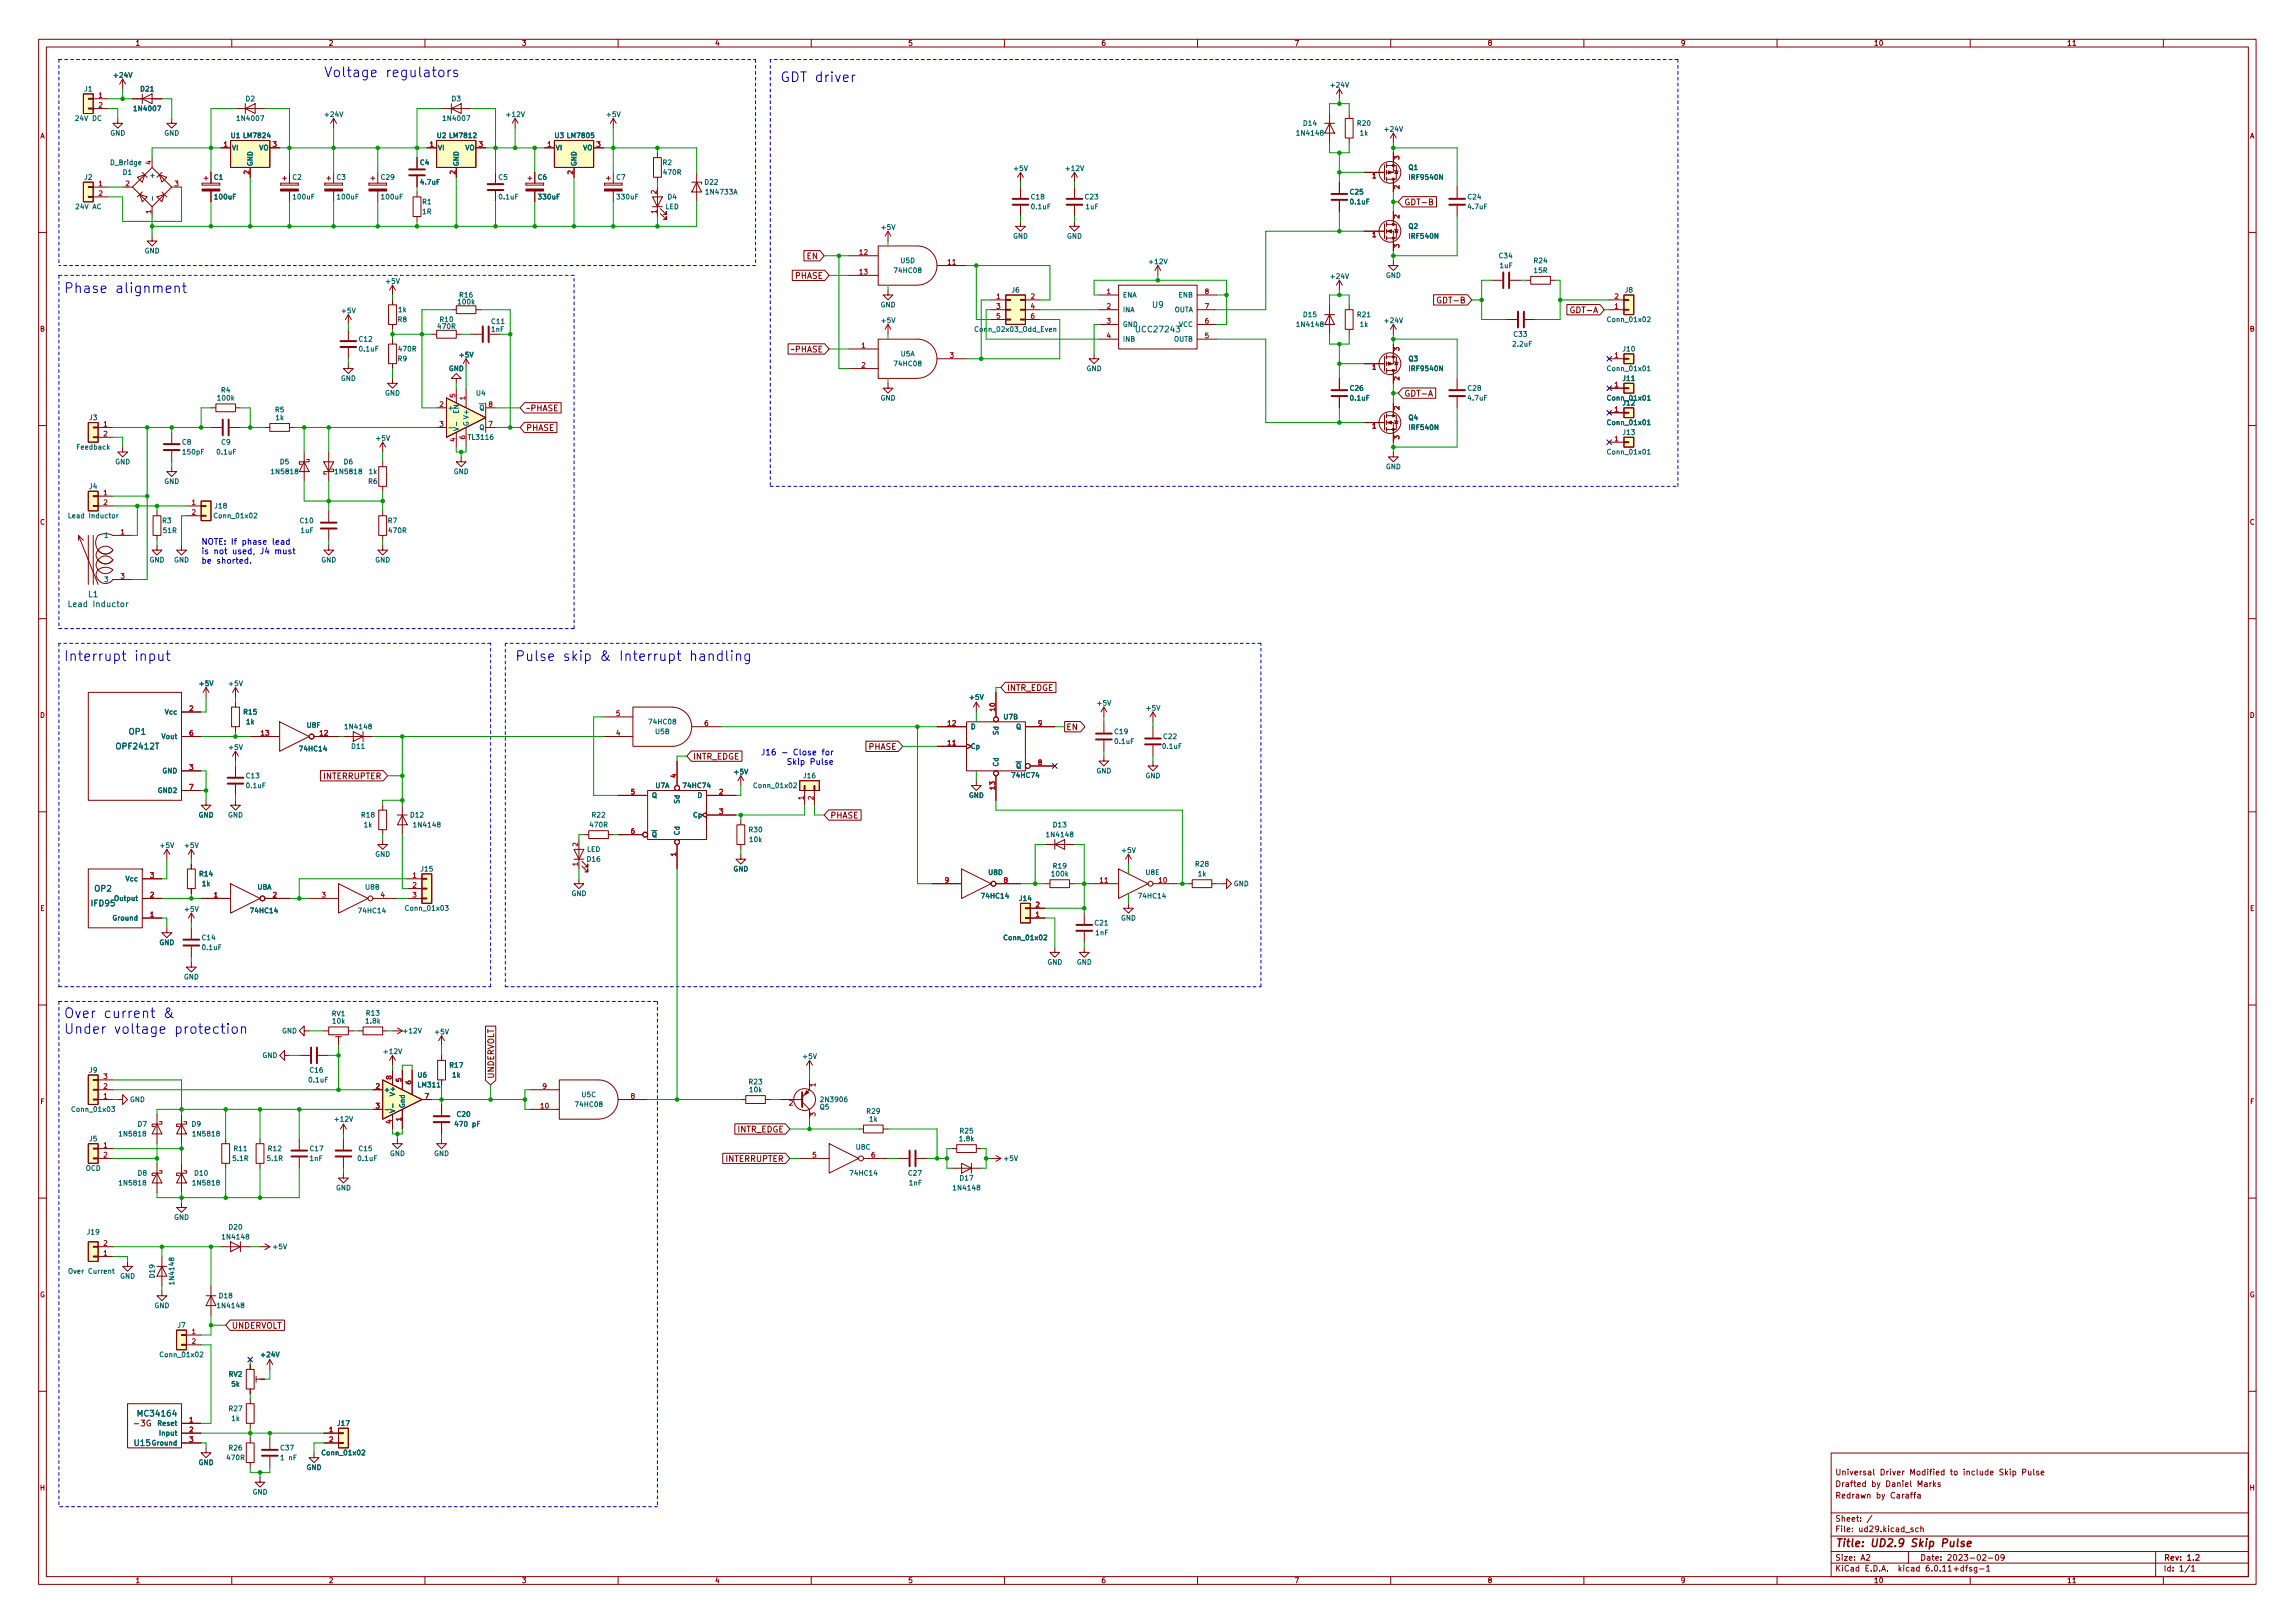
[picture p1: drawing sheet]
<svg xmlns="http://www.w3.org/2000/svg" width="594mm" height="420mm" viewBox="0 0 594 420" stroke-linecap="round" stroke-linejoin="round" font-family="sans-serif">
<defs><g id="words">
<g font-size="3.5" fill="#0000c2">
<text x="83.8" y="20">Voltage</text>
<text x="99.8" y="20">regulators</text>
<text x="201.9" y="21.2">GDT driver</text>
<text x="16.5" y="75.9">Phase</text>
<text x="29.9" y="75.9">alignment</text>
<text x="16.5" y="171.1">Interrupt</text>
<text x="34.8" y="171.1">input</text>
<text x="133.3" y="171.1">Pulse</text>
<text x="145.8" y="171.1">skip</text>
<text x="155.4" y="171.1">&amp;</text>
<text x="160.6" y="171.1">Interrupt</text>
<text x="178.9" y="171.1">handling</text>
<text x="16.5" y="263.6">Over</text>
<text x="26.9" y="263.6">current</text>
<text x="42.4" y="263.6">&amp;</text>
<text x="16.5" y="267.6">Under</text>
<text x="29.5" y="267.6">voltage</text>
<text x="45.3" y="267.6">protection</text>
</g>
<g font-size="2.8" fill="#840000">
<text x="475" y="401.1">Title:</text>
<text x="484.3" y="401.1">UD2.9</text>
<text x="495" y="401.1">Skip</text>
<text x="503.3" y="401.1">Pulse</text>
</g>
<g font-size="2.1" fill="#840000">
<text x="363.5" y="53.6">GDT-B</text>
<text x="208.7" y="67.5">EN</text>
<text x="205.7" y="72.6">PHASE</text>
<text x="371.7" y="79">GDT-B</text>
<text x="406.2" y="81.5">GDT-A</text>
<text x="204.6" y="91.7">~PHASE</text>
<text x="136.1" y="106.9">~PHASE</text>
<text x="363.5" y="103.1">GDT-A</text>
<text x="136.1" y="112">PHASE</text>
<text x="260.6" y="179.3">INTR_EDGE</text>
<text x="276" y="189.5">EN</text>
<text x="179.3" y="197.1">INTR_EDGE</text>
<text x="224.7" y="194.5">PHASE</text>
<text x="83.6" y="202.2">INTERRUPTER</text>
<text x="214.9" y="212.3">PHASE</text>
<text x="128.3" y="279.3" transform="rotate(-90 128.3 279.3)">UNDERVOLT</text>
<text x="190.8" y="293.6">INTR_EDGE</text>
<text x="187.7" y="301.2">INTERRUPTER</text>
<text x="59.9" y="344.4">UNDERVOLT</text>
<text x="34.3" y="369.7">-3G</text>
<text x="475" y="382.4">Universal</text>
<text x="486.7" y="382.4">Driver</text>
<text x="494.5" y="382.4">Modified</text>
<text x="505.1" y="382.4">to</text>
<text x="508.6" y="382.4">include</text>
<text x="518.1" y="382.4">Skip</text>
<text x="524.1" y="382.4">Pulse</text>
<text x="475" y="388.4">Redrawn</text>
<text x="475" y="385.4">Drafted</text>
<text x="484.4" y="385.4">by</text>
<text x="485.7" y="388.4">by</text>
<text x="488.2" y="385.4">Daniel</text>
<text x="489.5" y="388.4">Caraffa</text>
<text x="496.5" y="385.4">Marks</text>
<text x="475" y="394.4">Sheet:</text>
<text x="475" y="397.1">File:</text>
<text x="481.4" y="397.1">ud29.kicad_sch</text>
<text x="475" y="407.3">KiCad</text>
<text x="475" y="404.5">Size:</text>
<text x="481.7" y="404.5">A2</text>
<text x="482.7" y="407.3">E.D.A.</text>
<text x="491.6" y="407.3">kicad</text>
<text x="497" y="404.5">Date:</text>
<text x="498.8" y="407.3">6.0.11+dfsg-1</text>
<text x="504" y="404.5">2023-02-09</text>
<text x="560" y="404.5">Rev:</text>
<text x="560" y="407.3">Id:</text>
<text x="564.1" y="407.3">1/1</text>
<text x="566.1" y="404.5">1.2</text>
</g>
<g font-size="2.1" fill="#006464">
<text x="298.1" y="80.1">U9</text>
<text x="293.7" y="86.5">UCC27243</text>
<text x="22.7" y="155.1">L1</text>
<text x="17.4" y="157.6">Lead</text>
<text x="24" y="157.6">Inductor</text>
<text x="33.2" y="190.6">OP1</text>
<text x="29.8" y="194.4">OPF2412T</text>
<text x="24.3" y="231.3">OP2</text>
<text x="23.4" y="235.1">IFD95</text>
<text x="35.3" y="367.2">MC34164</text>
<text x="34.5" y="374.8">U15</text>
</g>
<g font-size="2.1" fill="#0000c2">
<text x="52.1" y="141">NOTE: If</text>
<text x="52.1" y="143.5">is</text>
<text x="55.3" y="143.5">not</text>
<text x="60.3" y="143.5">used,</text>
<text x="62.8" y="141">phase</text>
<text x="67.6" y="143.5">J4</text>
<text x="70.7" y="141">lead</text>
<text x="71.5" y="143.5">must</text>
<text x="52.1" y="145.9">be</text>
<text x="56.1" y="145.9">shorted.</text>
<text x="196.9" y="195.5">J16</text>
<text x="203.6" y="198">Skip</text>
<text x="205.5" y="195.5">Close</text>
<text x="209.7" y="198">Pulse</text>
<text x="213" y="195.5">for</text>
</g>
<g font-size="1.8" fill="#840000">
<text x="35" y="12.2">1</text>
<text x="85" y="12.2">2</text>
<text x="135" y="12.2">3</text>
<text x="185" y="12.2">4</text>
<text x="235" y="12.2">5</text>
<text x="285" y="12.2">6</text>
<text x="335" y="12.2">7</text>
<text x="385" y="12.2">8</text>
<text x="435" y="12.2">9</text>
<text x="485" y="12.2">10</text>
<text x="535" y="12.2">11</text>
<text x="10.4" y="36.2">A</text>
<text x="582.4" y="36.2">A</text>
<text x="10.3" y="86.2">B</text>
<text x="582.3" y="86.2">B</text>
<text x="10.3" y="136.2">C</text>
<text x="582.3" y="136.2">C</text>
<text x="10.3" y="186.2">D</text>
<text x="582.3" y="186.2">D</text>
<text x="10.3" y="236.2">E</text>
<text x="582.3" y="236.2">E</text>
<text x="10.4" y="286.2">F</text>
<text x="582.4" y="286.2">F</text>
<text x="10.3" y="336.2">G</text>
<text x="582.3" y="336.2">G</text>
<text x="10.2" y="386.2">H</text>
<text x="582.2" y="386.2">H</text>
<text x="35" y="410.2">1</text>
<text x="85" y="410.2">2</text>
<text x="135" y="410.2">3</text>
<text x="185" y="410.2">4</text>
<text x="235" y="410.2">5</text>
<text x="285" y="410.2">6</text>
<text x="335" y="410.2">7</text>
<text x="385" y="410.2">8</text>
<text x="435" y="410.2">9</text>
<text x="485" y="410.2">10</text>
<text x="535" y="410.2">11</text>
</g>
<g font-size="1.8" fill="#006464">
<text x="29.1" y="20.5">+24V</text>
<text x="344.1" y="23">+24V</text>
<text x="21.7" y="24.1">J1</text>
<text x="34.3" y="29.1">1N4007</text>
<text x="36.2" y="24.1">D21</text>
<text x="63.5" y="26.6">D2</text>
<text x="116.8" y="26.6">D3</text>
<text x="19.3" y="31.7">24V</text>
<text x="23.9" y="31.7">DC</text>
<text x="28.5" y="35.5">GND</text>
<text x="42.4" y="35.5">GND</text>
<text x="61" y="31.7">1N4007</text>
<text x="83.7" y="30.7">+24V</text>
<text x="114.3" y="31.7">1N4007</text>
<text x="130.7" y="30.7">+12V</text>
<text x="156.7" y="30.7">+5V</text>
<text x="335.3" y="35.5">1N4148</text>
<text x="337.2" y="32.9">D14</text>
<text x="351.1" y="32.9">R20</text>
<text x="351.9" y="35.5">1k</text>
<text x="358.1" y="34.5">+24V</text>
<text x="59.6" y="36.1">U1 LM7824</text>
<text x="59.9" y="39.3">VI</text>
<text x="67" y="39.3">VO</text>
<text x="113" y="36.1">U2 LM7812</text>
<text x="113.3" y="39.3">VI</text>
<text x="120.4" y="39.3">VO</text>
<text x="143.4" y="36.1">U3 LM7805</text>
<text x="143.8" y="39.3">VI</text>
<text x="150.8" y="39.3">VO</text>
<text x="21.7" y="46.9">J2</text>
<text x="28.4" y="43.1">D_Bridge</text>
<text x="31.7" y="45.6">D1</text>
<text x="40.4" y="46.3" transform="rotate(-90 40.4 46.3)">+</text>
<text x="55.2" y="46.9">C1</text>
<text x="65.8" y="43.1" transform="rotate(-90 65.8 43.1)">GND</text>
<text x="75.6" y="46.9">C2</text>
<text x="87" y="46.9">C3</text>
<text x="98.4" y="46.9">C29</text>
<text x="108.6" y="43.1">C4</text>
<text x="119.1" y="43.1" transform="rotate(-90 119.1 43.1)">GND</text>
<text x="128.9" y="46.9">C5</text>
<text x="139.1" y="46.9">C6</text>
<text x="149.6" y="43.1" transform="rotate(-90 149.6 43.1)">GND</text>
<text x="159.4" y="46.9">C7</text>
<text x="171.4" y="43.1">R2</text>
<text x="171.5" y="45.6">470R</text>
<text x="262.1" y="44.6">+5V</text>
<text x="275.5" y="44.6">+12V</text>
<text x="364.5" y="44.4">Q1</text>
<text x="364.5" y="46.9">IRF9540N</text>
<text x="55.2" y="52">100uF</text>
<text x="75.6" y="52">100uF</text>
<text x="87" y="52">100uF</text>
<text x="98.4" y="52">100uF</text>
<text x="108.6" y="48.2">4.7uF</text>
<text x="109.2" y="53.3">R1</text>
<text x="128.9" y="52">0.1uF</text>
<text x="139.1" y="52">330uF</text>
<text x="159.4" y="52">330uF</text>
<text x="172.7" y="52">D4</text>
<text x="182.2" y="48.2">D22</text>
<text x="182.4" y="50.7">1N4733A</text>
<text x="266.7" y="52">C18</text>
<text x="280.6" y="52">C23</text>
<text x="349.3" y="50.7">C25</text>
<text x="349.3" y="53.3">0.1uF</text>
<text x="379.7" y="52">C24</text>
<text x="19.4" y="54.5">24V</text>
<text x="24" y="54.5">AC</text>
<text x="109.2" y="55.8">1R</text>
<text x="172.2" y="54.5">LED</text>
<text x="227.9" y="59.9">+5V</text>
<text x="266.7" y="54.5">0.1uF</text>
<text x="280.9" y="54.5">1uF</text>
<text x="364.5" y="59.6">Q2</text>
<text x="379.7" y="54.5">4.7uF</text>
<text x="37.4" y="66">GND</text>
<text x="262.1" y="62.2">GND</text>
<text x="276.1" y="62.2">GND</text>
<text x="364.5" y="62.2">IRF540N</text>
<text x="231.2" y="71">74HC08</text>
<text x="233" y="68.5">U5D</text>
<text x="297.1" y="68.8">+12V</text>
<text x="387.8" y="67.2">C34</text>
<text x="388.1" y="69.8">1uF</text>
<text x="396.9" y="68.5">R24</text>
<text x="396.9" y="71">15R</text>
<text x="99.6" y="73.8">+5V</text>
<text x="118.7" y="77.4">R16</text>
<text x="261.7" y="76.1">J6</text>
<text x="290.6" y="77.4">ENA</text>
<text x="305" y="77.4">ENB</text>
<text x="344.1" y="72.6">+24V</text>
<text x="358.7" y="72.3">GND</text>
<text x="420.5" y="76.1">J8</text>
<text x="88.2" y="81.5">+5V</text>
<text x="102.8" y="83.7">R8</text>
<text x="102.9" y="81.2">1k</text>
<text x="113.6" y="83.7">R10</text>
<text x="118.2" y="79.2">100k</text>
<text x="227.9" y="79.9">GND</text>
<text x="227.9" y="84">+5V</text>
<text x="290.6" y="81.2">INA</text>
<text x="304" y="81.2">OUTA</text>
<text x="337.2" y="82.5">D15</text>
<text x="351.1" y="82.5">R21</text>
<text x="358.1" y="84">+24V</text>
<text x="415.8" y="83.7">Conn_01x02</text>
<text x="92.7" y="88.8">C12</text>
<text x="113" y="85.5">470R</text>
<text x="127" y="84.2">C11</text>
<text x="127" y="86.3">1nF</text>
<text x="252.1" y="86.3">Conn_02x03_Odd_Even</text>
<text x="290.6" y="85">GND</text>
<text x="290.6" y="88.8">INB</text>
<text x="303.8" y="88.8">OUTB</text>
<text x="305.1" y="85">VCC</text>
<text x="335.3" y="85">1N4148</text>
<text x="351.9" y="85">1k</text>
<text x="391.6" y="87.6">C33</text>
<text x="92.7" y="91.4">0.1uF</text>
<text x="102.8" y="93.9">R9</text>
<text x="102.9" y="91.4">470R</text>
<text x="118.6" y="92.9">+5V</text>
<text x="231.2" y="95.2">74HC08</text>
<text x="233.1" y="92.6">U5A</text>
<text x="364.5" y="93.9">Q3</text>
<text x="391.3" y="90.1">2.2uF</text>
<text x="419.9" y="91.4">J10</text>
<text x="88.2" y="99">GND</text>
<text x="116.1" y="96.4">GND</text>
<text x="281.2" y="96.4">GND</text>
<text x="349.3" y="101.5">C26</text>
<text x="364.5" y="96.4">IRF9540N</text>
<text x="379.7" y="101.5">C28</text>
<text x="415.8" y="96.4">Conn_01x01</text>
<text x="419.9" y="99">J11</text>
<text x="56" y="104.1">100k</text>
<text x="57.1" y="102">R4</text>
<text x="71.1" y="107.1">R5</text>
<text x="99.6" y="102.8">GND</text>
<text x="115.8" y="106.6">+</text>
<text x="119.1" y="107.2" transform="rotate(-90 119.1 107.2)">EN</text>
<text x="123.1" y="102.8">U4</text>
<text x="227.9" y="104.1">GND</text>
<text x="349.3" y="104.1">0.1uF</text>
<text x="379.7" y="104.1">4.7uF</text>
<text x="415.8" y="104.1">Conn_01x01</text>
<text x="419.9" y="105.3">J12</text>
<text x="23" y="109.1">J3</text>
<text x="71.2" y="109.1">1k</text>
<text x="121.7" y="110.4" transform="rotate(-90 121.7 110.4)">G V+</text>
<text x="124" y="111.7">Q</text>
<text x="364.5" y="109.1">Q4</text>
<text x="364.5" y="111.7">IRF540N</text>
<text x="415.8" y="110.4">Conn_01x01</text>
<text x="419.9" y="113">J13</text>
<text x="19.6" y="116.8">Feedback</text>
<text x="47" y="115.5">C8</text>
<text x="47" y="118">150pF</text>
<text x="55.9" y="118">0.1uF</text>
<text x="57.2" y="115.5">C9</text>
<text x="97" y="114.5">+5V</text>
<text x="121" y="114.2">TL3116</text>
<text x="415.8" y="118">Conn_01x01</text>
<text x="29.7" y="120.6">GND</text>
<text x="42.4" y="125.7">GND</text>
<text x="69.9" y="123.1">1N5818</text>
<text x="72.3" y="120.6">D5</text>
<text x="86.4" y="123.1">1N5818</text>
<text x="88.9" y="120.6">D6</text>
<text x="95.2" y="125.7">R6</text>
<text x="95.3" y="123.1">1k</text>
<text x="117.4" y="123.1">GND</text>
<text x="358.7" y="121.8">GND</text>
<text x="23" y="126.9">J4</text>
<text x="17.5" y="134.5">Lead</text>
<text x="23" y="134.5">Inductor</text>
<text x="41.9" y="135.8">R3</text>
<text x="55.1" y="134.5">Conn_01x02</text>
<text x="55.4" y="132">J18</text>
<text x="77.4" y="135.8">C10</text>
<text x="100.3" y="135.8">R7</text>
<text x="26.8" y="139.6">1</text>
<text x="42" y="138.4">51R</text>
<text x="77.7" y="138.4">1uF</text>
<text x="100.3" y="138.4">470R</text>
<text x="38.6" y="146">GND</text>
<text x="45" y="146">GND</text>
<text x="83.1" y="146">GND</text>
<text x="97" y="146">GND</text>
<text x="26.8" y="151.1">3</text>
<text x="51.3" y="178">+5V</text>
<text x="58.9" y="178">+5V</text>
<text x="42.6" y="185.3">Vcc</text>
<text x="62.8" y="185.3">R15</text>
<text x="250.7" y="181.5">+5V</text>
<text x="283.7" y="183.1">+5V</text>
<text x="296.4" y="184.3">+5V</text>
<text x="41.7" y="191.7">Vout</text>
<text x="63.6" y="187.9">1k</text>
<text x="79.3" y="188.8">U8F</text>
<text x="88.9" y="189.2">1N4148</text>
<text x="167.7" y="187.9">74HC08</text>
<text x="169.5" y="190.4">U5B</text>
<text x="251.2" y="189.2">D</text>
<text x="258.8" y="190.4" transform="rotate(-90 258.8 190.4)">Sd</text>
<text x="259.6" y="186.6">U7B</text>
<text x="262.9" y="189.2">Q</text>
<text x="288.3" y="190.4">C19</text>
<text x="301" y="191.7">C22</text>
<text x="58.9" y="194.5">+5V</text>
<text x="77.2" y="194.9">74HC14</text>
<text x="90.8" y="194.2">D11</text>
<text x="251.2" y="194.2">Cp</text>
<text x="288.3" y="193">0.1uF</text>
<text x="300.7" y="194.2">0.1uF</text>
<text x="42" y="200.6">GND</text>
<text x="63.5" y="201.9">C13</text>
<text x="189.8" y="200.8">+5V</text>
<text x="207.8" y="201.9">J16</text>
<text x="258.8" y="198.5" transform="rotate(-90 258.8 198.5)">Cd</text>
<text x="261.6" y="201.7">74HC74</text>
<text x="262.9" y="199.3">~{Q}</text>
<text x="283.7" y="200.6">GND</text>
<text x="296.4" y="201.9">GND</text>
<text x="40.7" y="205.7">GND2</text>
<text x="63.5" y="204.4">0.1uF</text>
<text x="168.7" y="206.9">Q</text>
<text x="169.6" y="204.4">U7A</text>
<text x="176.3" y="208.2" transform="rotate(-90 176.3 208.2)">Sd</text>
<text x="176.5" y="204.4">74HC74</text>
<text x="180.4" y="206.9">D</text>
<text x="194.8" y="204.4">Conn_01x02</text>
<text x="250.7" y="206.9">GND</text>
<text x="51.3" y="212">GND</text>
<text x="58.9" y="212">GND</text>
<text x="93.3" y="212">R18</text>
<text x="94.1" y="214.6">1k</text>
<text x="106" y="212">D12</text>
<text x="106.7" y="214.6">1N4148</text>
<text x="152.4" y="214.6">470R</text>
<text x="153" y="212">R22</text>
<text x="179.3" y="212">Cp</text>
<text x="193.7" y="215.8">R30</text>
<text x="272.4" y="214.6">D13</text>
<text x="41.2" y="219.9">+5V</text>
<text x="47.5" y="219.9">+5V</text>
<text x="151.9" y="220.9">LED</text>
<text x="168.7" y="217.1">~{Q}</text>
<text x="176.3" y="216.3" transform="rotate(-90 176.3 216.3)">Cd</text>
<text x="193.8" y="218.4">10k</text>
<text x="270.6" y="217.1">1N4148</text>
<text x="290.1" y="221.2">+5V</text>
<text x="51.4" y="227.3">R14</text>
<text x="97" y="222.2">GND</text>
<text x="108.7" y="226">J15</text>
<text x="151.7" y="223.4">D16</text>
<text x="189.8" y="226">GND</text>
<text x="255.7" y="226.9">U8D</text>
<text x="271.9" y="227.3">100k</text>
<text x="272.4" y="225.2">R19</text>
<text x="296.4" y="226.9">U8E</text>
<text x="309.2" y="224.7">R28</text>
<text x="310" y="227.3">1k</text>
<text x="29.4" y="233.6">Output</text>
<text x="32.4" y="228.5">Vcc</text>
<text x="52.1" y="229.8">1k</text>
<text x="66.6" y="230.7">U8A</text>
<text x="94.4" y="230.7">U8B</text>
<text x="147.8" y="232.3">GND</text>
<text x="253.8" y="233">74HC14</text>
<text x="263.7" y="233.6">J14</text>
<text x="294.4" y="233">74HC14</text>
<text x="319.3" y="229.8">GND</text>
<text x="29" y="238.7">Ground</text>
<text x="47.5" y="236.4">+5V</text>
<text x="64.5" y="236.8">74HC14</text>
<text x="92.5" y="236.8">74HC14</text>
<text x="104.6" y="236.1">Conn_01x03</text>
<text x="283.2" y="240">C21</text>
<text x="290.1" y="238.7">GND</text>
<text x="41.2" y="245">GND</text>
<text x="52.1" y="243.8">C14</text>
<text x="259.6" y="243.8">Conn_01x02</text>
<text x="283.4" y="242.5">1nF</text>
<text x="52.1" y="246.3">0.1uF</text>
<text x="271" y="250.1">GND</text>
<text x="278.7" y="250.1">GND</text>
<text x="47.5" y="253.9">GND</text>
<text x="85.8" y="263.4">RV1</text>
<text x="94.6" y="263.3">R13</text>
<text x="72.9" y="267.9">GND</text>
<text x="85.8" y="265.4">10k</text>
<text x="94.4" y="265.4">1.8k</text>
<text x="104.1" y="267.9">+12V</text>
<text x="112.3" y="268.1">+5V</text>
<text x="67.8" y="274.2">GND</text>
<text x="99" y="273.2">+12V</text>
<text x="207.5" y="274.5">+5V</text>
<text x="23" y="278.1">J9</text>
<text x="79.7" y="280.6">0.1uF</text>
<text x="80" y="278.1">C16</text>
<text x="108" y="279.3">U6</text>
<text x="108" y="281.9">LM311</text>
<text x="116.2" y="276.8">R17</text>
<text x="116.9" y="279.3">1k</text>
<text x="193.7" y="281.1">R23</text>
<text x="33.5" y="285.7">GND</text>
<text x="99.3" y="283.1">+</text>
<text x="102.6" y="283.9" transform="rotate(-90 102.6 283.9)">V+</text>
<text x="105.2" y="286.9" transform="rotate(-90 105.2 286.9)">Gnd</text>
<text x="148.6" y="286.9">74HC08</text>
<text x="150.4" y="284.4">U5C</text>
<text x="193.8" y="283.1">10k</text>
<text x="212.1" y="287.6">Q5</text>
<text x="212.1" y="285.7">2N3906</text>
<text x="18.3" y="288.2">Conn_01x03</text>
<text x="35.5" y="292">D7</text>
<text x="49.5" y="292">D9</text>
<text x="86.3" y="290.8">+12V</text>
<text x="102.6" y="288.2" transform="rotate(-90 102.6 288.2)">V-</text>
<text x="117.5" y="292">470</text>
<text x="118.1" y="289.5">C20</text>
<text x="122.2" y="292">pF</text>
<text x="224.1" y="288.7">R29</text>
<text x="224.9" y="290.8">1k</text>
<text x="248.3" y="293.8">R25</text>
<text x="23" y="295.8">J5</text>
<text x="30.5" y="294.6">1N5818</text>
<text x="49.6" y="294.6">1N5818</text>
<text x="60.3" y="298.4">R11</text>
<text x="69.2" y="298.4">R12</text>
<text x="80" y="298.4">C17</text>
<text x="92.7" y="298.4">C15</text>
<text x="100.9" y="299.6">GND</text>
<text x="112.3" y="299.6">GND</text>
<text x="221.4" y="298">U8C</text>
<text x="248.1" y="295.8">1.8k</text>
<text x="22.1" y="303.5">OCD</text>
<text x="35.5" y="304.7">D8</text>
<text x="50.1" y="304.7">D10</text>
<text x="60" y="300.9">5.1R</text>
<text x="68.9" y="300.9">5.1R</text>
<text x="80" y="300.9">1nF</text>
<text x="92.4" y="300.9">0.1uF</text>
<text x="219.7" y="304.7">74HC14</text>
<text x="234.9" y="304.7">C27</text>
<text x="248.3" y="306">D17</text>
<text x="259.6" y="300.9">+5V</text>
<text x="30.5" y="307.3">1N5818</text>
<text x="49.6" y="307.3">1N5818</text>
<text x="86.9" y="308.5">GND</text>
<text x="235.2" y="307.3">1nF</text>
<text x="246.4" y="308.5">1N4148</text>
<text x="45" y="316.2">GND</text>
<text x="22.4" y="320">J19</text>
<text x="57.2" y="321.2">1N4148</text>
<text x="59" y="318.7">D20</text>
<text x="70.4" y="323.8">+5V</text>
<text x="17.5" y="330.1">Over</text>
<text x="22.8" y="330.1">Current</text>
<text x="31" y="331.4">GND</text>
<text x="40.4" y="331" transform="rotate(-90 40.4 331)">D19</text>
<text x="45.5" y="332.9" transform="rotate(-90 45.5 332.9)">1N4148</text>
<text x="39.9" y="339">GND</text>
<text x="55.9" y="339">1N4148</text>
<text x="56.5" y="336.5">D18</text>
<text x="45.8" y="344.1">J7</text>
<text x="41.1" y="351.7">Conn_01x02</text>
<text x="67.2" y="351.7">+24V</text>
<text x="59.1" y="356.8">RV2</text>
<text x="59.8" y="359.3">5k</text>
<text x="59" y="365.7">R27</text>
<text x="40.6" y="369.5">Reset</text>
<text x="59.8" y="368.2">1k</text>
<text x="87.1" y="369.5">J17</text>
<text x="39.2" y="374.6">Ground</text>
<text x="41" y="372">Input</text>
<text x="59" y="375.8">R26</text>
<text x="72.4" y="375.8">C37</text>
<text x="83" y="377.1">Conn_01x02</text>
<text x="51.3" y="379.7">GND</text>
<text x="58.4" y="378.4">470R</text>
<text x="72.4" y="378.4">1</text>
<text x="74.7" y="378.4">nF</text>
<text x="79.3" y="380.9">GND</text>
<text x="65.3" y="387.3">GND</text>
</g>
<g font-size="1.8" fill="#a90000">
<text x="25.4" y="25.3">1</text>
<text x="25.4" y="27.9">2</text>
<text x="57.7" y="38">1</text>
<text x="70.4" y="38">3</text>
<text x="111.1" y="38">1</text>
<text x="123.8" y="38">3</text>
<text x="141.6" y="38">1</text>
<text x="154.3" y="38">3</text>
<text x="39.1" y="42.8" transform="rotate(-90 39.1 42.8)">4</text>
<text x="64.5" y="45.3" transform="rotate(-90 64.5 45.3)">2</text>
<text x="117.9" y="45.3" transform="rotate(-90 117.9 45.3)">2</text>
<text x="148.3" y="45.3" transform="rotate(-90 148.3 45.3)">2</text>
<text x="355" y="46.9">1</text>
<text x="25.4" y="48.2">1</text>
<text x="25.4" y="50.7">2</text>
<text x="32.3" y="48.2">2</text>
<text x="45" y="48.2">3</text>
<text x="169.9" y="50.4" transform="rotate(-90 169.9 50.4)">2</text>
<text x="39.1" y="55.5" transform="rotate(-90 39.1 55.5)">1</text>
<text x="169.9" y="55.5" transform="rotate(-90 169.9 55.5)">1</text>
<text x="222.2" y="66">12</text>
<text x="355" y="62.2">1</text>
<text x="222.2" y="71">13</text>
<text x="245.1" y="68.5">11</text>
<text x="257.8" y="77.4">1</text>
<text x="266.7" y="77.4">2</text>
<text x="286.3" y="76.1">1</text>
<text x="311.7" y="76.1">8</text>
<text x="417.8" y="77.4">2</text>
<text x="257.8" y="79.9">3</text>
<text x="257.8" y="82.5">5</text>
<text x="266.7" y="79.9">4</text>
<text x="266.7" y="82.5">6</text>
<text x="286.3" y="79.9">2</text>
<text x="286.3" y="83.7">3</text>
<text x="311.7" y="83.7">6</text>
<text x="311.7" y="79.9">7</text>
<text x="417.8" y="79.9">1</text>
<text x="286.3" y="87.5">4</text>
<text x="311.7" y="87.5">5</text>
<text x="222.8" y="90.1">1</text>
<text x="222.8" y="95.2">2</text>
<text x="245.7" y="92.6">3</text>
<text x="417.8" y="92.6">1</text>
<text x="355" y="96.4">1</text>
<text x="417.8" y="100.2">1</text>
<text x="113.6" y="105.3">2</text>
<text x="117.9" y="103.1" transform="rotate(-90 117.9 103.1)">5</text>
<text x="120.4" y="103.7" transform="rotate(-90 120.4 103.7)">1</text>
<text x="126.3" y="105.3">8</text>
<text x="417.8" y="106.6">1</text>
<text x="26.6" y="110.4">1</text>
<text x="26.6" y="112.9">2</text>
<text x="113.6" y="110.4">3</text>
<text x="120.4" y="113.9" transform="rotate(-90 120.4 113.9)">6</text>
<text x="126.3" y="110.4">7</text>
<text x="355" y="111.7">1</text>
<text x="117.9" y="114.5" transform="rotate(-90 117.9 114.5)">4</text>
<text x="417.8" y="114.2">1</text>
<text x="26.6" y="128.2">1</text>
<text x="26.6" y="130.7">2</text>
<text x="49.5" y="130.7">1</text>
<text x="49.5" y="133.3">2</text>
<text x="31.1" y="138.3">1</text>
<text x="31.1" y="149.8">3</text>
<text x="48.8" y="184.1">2</text>
<text x="159.3" y="185.3">5</text>
<text x="257.6" y="184.3" transform="rotate(-90 257.6 184.3)">10</text>
<text x="48.8" y="190.4">6</text>
<text x="67.3" y="190.4">13</text>
<text x="82.5" y="190.4">12</text>
<text x="159.3" y="190.4">4</text>
<text x="182.2" y="187.9">6</text>
<text x="245.1" y="187.9">12</text>
<text x="268.6" y="187.9">9</text>
<text x="245.1" y="193">11</text>
<text x="48.8" y="199.3">3</text>
<text x="175" y="201.5" transform="rotate(-90 175 201.5)">4</text>
<text x="268.6" y="198">8</text>
<text x="48.8" y="204.4">7</text>
<text x="163.1" y="205.7">5</text>
<text x="186" y="205.7">2</text>
<text x="208" y="207.2" transform="rotate(-90 208 207.2)">1</text>
<text x="210.6" y="207.2" transform="rotate(-90 210.6 207.2)">2</text>
<text x="257.6" y="204.7" transform="rotate(-90 257.6 204.7)">13</text>
<text x="163.1" y="215.8">6</text>
<text x="186" y="210.7">3</text>
<text x="149.6" y="219.3" transform="rotate(-90 149.6 219.3)">2</text>
<text x="175" y="221.8" transform="rotate(-90 175 221.8)">1</text>
<text x="38.7" y="227.2">3</text>
<text x="106.6" y="227.2">1</text>
<text x="149.6" y="224.4" transform="rotate(-90 149.6 224.4)">1</text>
<text x="38.7" y="232.3">2</text>
<text x="55.2" y="232.3">1</text>
<text x="70.4" y="232.3">2</text>
<text x="83.1" y="232.3">3</text>
<text x="98.4" y="232.3">4</text>
<text x="106.6" y="229.8">2</text>
<text x="106.6" y="232.3">3</text>
<text x="244.4" y="228.5">9</text>
<text x="259.7" y="228.5">8</text>
<text x="284.5" y="228.5">11</text>
<text x="299.7" y="228.5">10</text>
<text x="38.7" y="237.4">1</text>
<text x="267.9" y="237.4">1</text>
<text x="267.9" y="234.9">2</text>
<text x="26.6" y="281.9">2</text>
<text x="26.6" y="279.3">3</text>
<text x="97.1" y="281.9">2</text>
<text x="101.3" y="279.6" transform="rotate(-90 101.3 279.6)">8</text>
<text x="103.9" y="280.3" transform="rotate(-90 103.9 280.3)">5</text>
<text x="106.4" y="280.9" transform="rotate(-90 106.4 280.9)">6</text>
<text x="140.3" y="281.9">9</text>
<text x="211.8" y="281.5" transform="rotate(-90 211.8 281.5)">1</text>
<text x="26.6" y="284.4">1</text>
<text x="97.1" y="286.9">3</text>
<text x="109.8" y="284.4">7</text>
<text x="139.7" y="286.9">10</text>
<text x="163.1" y="284.4">8</text>
<text x="101.3" y="291" transform="rotate(-90 101.3 291)">4</text>
<text x="103.9" y="290.4" transform="rotate(-90 103.9 290.4)">1</text>
<text x="26.6" y="297.1">1</text>
<text x="26.6" y="299.6">2</text>
<text x="210.1" y="299.6">5</text>
<text x="225.4" y="299.6">6</text>
<text x="26.6" y="322.5">2</text>
<text x="26.6" y="325">1</text>
<text x="49.5" y="345.4">1</text>
<text x="49.5" y="347.9">2</text>
<text x="48.8" y="368.2">1</text>
<text x="48.8" y="370.8">2</text>
<text x="85" y="370.8">1</text>
<text x="48.8" y="373.3">3</text>
<text x="85" y="373.3">2</text>
</g>
</g></defs>
<g fill="none" stroke="#840000" stroke-width=".26">
<path d="M10 10.2h574v400h-574zM12 12.2h570v396h-570zM60 10.2v2M110 10.2v2M160 10.2v2M210 10.2v2M260 10.2v2M310 10.2v2M360 10.2v2M410 10.2v2M460 10.2v2M510 10.2v2"/>
<path d="M536.6 11.8h.7M560 10.2v2M21.6 24.3h2.5v5.1h-2.5zM22.9 28h1.2v.2h-1.2zM22.9 25.4h1.2v.3h-1.2zM24.1 25.6h3.8M24.1 28.1h3.8M30.5 30.6v1.3h1.2l-1.2 1.3-1.3-1.3h1.3M31.7 20.5l-.7 1.3M31.7 20.5v2.5M31.7 20.5l.8 1.3M34.3 25.6h7.6"/>
<path d="M36.8 25.6l2.6-1.3v2.5zM36.8 24.3v2.5M44.4 30.6v1.3h1.3l-1.3 1.3-1.2-1.3h1.2M57.1 38.3h2.6M59.7 36.4h10.1v6.9h-10.1zM61 28.1h7.6M63.5 28.1l2.5-1.3v2.6zM63.5 26.8v2.6M69.8 38.3h2.6M86.4 30.6v2.6M86.4 30.6l-.8 1.3M86.4 30.6l.7 1.3"/>
<path d="M110.5 38.3h2.5M113 36.4h10.2v6.9h-10.2zM114.3 28.1h7.6M116.8 28.1l2.6-1.3v2.6zM116.8 26.8v2.6M123.2 38.3h2.5M133.3 30.6l-.7 1.3M133.3 30.6v2.6M133.3 30.6l.8 1.3M141 38.3h2.5M143.5 36.4h10.2v6.9h-10.2zM153.7 38.3h2.5"/>
<path d="M158.7 30.6v2.6M158.7 30.6l-.7 1.3M158.7 30.6l.8 1.3M170.2 39.5v1.3M342.9 31.9h2.5M344.2 31.9l1.2 2.6h-2.5zM344.2 29.4v7.6M346.7 23v2.6M346.7 23l-.8 1.3M346.7 23l.8 1.3M348.2 30.6h2.1v5.1h-2.1zM349.2 29.4v1.2"/>
<path d="M349.2 35.7v1.3M360.7 34.5v2.5M360.7 39.5v5.1h-1.8M360.7 34.5l-.8 1.2M360.7 34.5l.7 1.2M21.6 47.2h2.5v5h-2.5zM22.9 50.8h1.2v.3h-1.2zM22.9 48.3h1.2v.3h-1.2zM24.1 48.4h3.8M24.1 51h3.8M31.7 48.4h2.6M34.3 48.4l5.1-5.1 5 5.1-5 5.1z"/>
<path d="M35.6 45.9l1.9-.6-.7 1.9zM36.2 50.3l1.9 .7-1.3 1.2zM36.8 49.7l-1.2 1.3M36.8 44.6l1.3 1.3M39.4 40.8v2.5M39.4 53.5v2.5M40.6 51l1.9-.7-.6 1.9zM41.3 45.3l1.9 .6-1.3 1.3zM41.9 44.6l-1.3 1.3M41.9 49.7l1.3 1.3M44.4 48.4h2.6M52.3 47.4v.5z"/>
<path d="M52.3 47.9h4.6zM52.3 47.4h4.6zM52.8 46.1h1M53.3 45.6v1.1M54.6 44.6v2.8M54.6 49.4v2.8M56.9 47.4v.5zM64.8 43.3v2.6M72.6 47.4v.5zM72.6 47.9h4.6zM72.6 47.4h4.6zM73.2 46.1h1"/>
<path d="M73.7 45.6v1.1M74.9 44.6v2.8M74.9 49.4v2.8M77.2 47.4v.5zM84.1 47.4v.5zM84.1 47.9h4.5zM84.1 47.4h4.5zM84.6 46.1h1M85.1 45.6v1.1M86.4 44.6v2.8M86.4 49.4v2.8M88.6 47.4v.5z"/>
<path d="M95.5 47.4v.5zM95.5 47.9h4.6zM95.5 47.4h4.6zM96 46.1h1M96.5 45.6v1.1M97.8 44.6v2.8M97.8 49.4v2.8M100.1 47.4v.5zM106.9 51h2.1v5h-2.1zM107.9 40.8v2.8M107.9 45.6v2.8M107.9 49.7v1.3"/>
<path d="M107.9 56v1.3M118.1 43.3v2.6M128.3 44.6v2.8M128.3 49.4v2.8M136.1 47.4v.5zM136.1 47.9h4.6zM136.1 47.4h4.6zM136.7 46.1h1M137.2 45.6v1.1M138.4 44.6v2.8M138.4 49.4v2.8M140.7 47.4v.5z"/>
<path d="M148.6 43.3v2.6M156.5 47.4v.5zM156.5 47.9h4.5zM156.5 47.4h4.5zM157 46.1h1M157.5 45.6v1.1M158.7 44.6v2.8M158.7 49.4v2.8M161 47.4v.5zM168.9 51h2.5l-1.2 2.5zM168.9 53.5h2.5M169.2 40.8h2v5.1h-2z"/>
<path d="M170.2 45.9v1.3M170.2 48.4v7.6M170.9 55.3l1.6 1.5v-.8v.8h-.8M170.9 54l1.6 1.5v-.7v.7h-.8M179.1 47.2h2.5v.5M180.3 47.2l1.3 2.5h-2.5zM180.3 44.6v7.6M229.9 59.9v2.5M229.9 59.9l-.8 1.2M229.9 59.9l.7 1.2M264.2 57.3v1.3h1.2l-1.2 1.3-1.3-1.3h1.3M264.2 44.6l-.8 1.3"/>
<path d="M264.2 44.6v2.6M264.2 48.4v2.8M264.2 53.3v2.7M264.2 44.6l.7 1.3M278.1 57.3v1.3h1.3l-1.3 1.3-1.2-1.3h1.2M278.1 44.6v2.6M278.1 48.4v2.8M278.1 53.3v2.7M278.1 44.6l-.7 1.3M278.1 44.6l.8 1.3M346.7 47.2v2.8M346.7 52v2.8"/>
<path d="M353.1 59.9h5.3M353.1 44.6h5.3M358.4 58v3.8M358.4 42.7v3.8M358.9 42.8h2.5v3.6h-.7M358.9 42.3v1M358.9 44.1v1M358.9 45.9v1M358.9 57.6v1M358.9 59.4v1M358.9 59.9h1.8v5M358.9 58.1h1.8"/>
<path d="M358.9 46.4h1.8M360.7 58.1h.7v3.5h-2.5M360.7 46.4v3.3M360.7 54.8v3.3M360.9 59.4l1 .2M360.9 44.1l1 .3M361.4 59.5l.4 .6h-.7zM361.4 44.2l.4 .7h-.7zM363.1 50.9h8.8v2.7h-8.8l-1.2-1.4zM370 52.2h.7v-.5l-.7-.2v1.5h.6l.3-.5-.4-.3M377.2 48.4v2.8M377.2 53.3v2.7"/>
<path d="M10 60.2h2M39.4 61.1v1.3h1.2l-1.2 1.3-1.3-1.3h1.3M100.6 78.9h2v5.1h-2zM101.6 73.8v2.6M101.6 77.6v1.3M101.6 73.8l-.8 1.3M101.6 73.8l.8 1.3M118.1 79.2h5.1v2h-5.1zM205.1 70h8.4l1.1 1.3-1.1 1.3h-8.4zM208.1 64.9h4.1l1.2 1.3-1.2 1.3h-4.1zM219.7 66.2h7.6M219.7 71.3h7.6"/>
<path d="M229.9 75.1v1.3h1.2l-1.2 1.2-1.3-1.2h1.3M237.5 73.8a5.1 5.1 0 0 0 5-5.1 5.1 5.1 0 0 0-5-5h-10.2v10.1h10.2M242.6 68.7h7.6M256.5 77.6h3.8M260.3 76.4h5.1v7.6h-5.1zM260.3 77.5h1.3v.3h-1.3zM264.2 77.5h1.2v.3h-1.2zM265.4 77.6h3.8M284.5 76.4h5.1M289.6 73.8h20.3v16.5h-20.3zM299.7 68.7l-.7 1.3M299.7 68.7v2.6"/>
<path d="M299.7 68.7l.8 1.3M309.9 76.4h5.1M344.2 78.9v7.6M346.7 72.6v2.5M346.7 72.6l-.8 1.2M346.7 72.6l.8 1.2M349.2 78.9v1.3M358.9 61.1v1M360.7 67.5v1.2h1.2l-1.2 1.3-1.3-1.3h1.3M371.1 76.3h8.8l1.1 1.3-1.1 1.4h-8.8zM378.2 77.6h.7l.1-.5-.8-.2v1.5h.6l.3-.5-.4-.3M386.1 72.6h2.8"/>
<path d="M390.9 72.6h2.8M395 72.6h1.2M396.2 71.5h5.1v2.1h-5.1zM401.3 72.6h1.3M405.6 78.8h8.5l1.2 1.4-1.2 1.3h-8.5zM416.6 77.6h3.8M420.4 76.4h2.5v5h-2.5zM420.4 77.5h1.2v.3h-1.2zM582 60.2h2M90.2 94.1v1.3h1.2l-1.2 1.3-1.3-1.3h1.3M90.2 81.4l-.8 1.3M90.2 81.4v2.6"/>
<path d="M90.2 85.3v2.8M90.2 90.1v2.8M90.2 81.4l.7 1.3M100.6 89.1h2v5h-2zM101.6 98v1.2h1.3l-1.3 1.3-1.3-1.3h1.3M101.6 84v1.3M101.6 87.8v1.3M101.6 94.1v1.3M111.8 86.5h1.2M113 85.5h5.1v2h-5.1zM116.8 80.2h1.3M118.1 98h1.3l-1.3-1.3-1.3 1.3h1.3v1.2"/>
<path d="M118.1 86.5h1.3M120.6 92.9l-.7 1.2M120.6 92.9v2.5M120.6 92.9l.8 1.2M121.9 86.5h2.8M123.2 80.2h1.3M204 89h9.5l1.1 1.3-1.1 1.4h-9.5zM219.7 90.3h7.6M219.7 95.4h7.6M229.9 99.2v1.3h1.2l-1.2 1.3-1.3-1.3h1.3M229.9 84l-.8 1.3M229.9 84v2.5"/>
<path d="M229.9 84l.7 1.3M237.5 97.9a5.1 5.1 0 0 0 5-5 5.1 5.1 0 0 0-5-5.1h-10.2v10.2h10.2M242.6 92.9h7.6M256.5 80.2h3.8M256.5 82.7h3.8M260.3 82.6h1.3v.2h-1.3zM260.3 80.1h1.3v.2h-1.3zM264.2 82.6h1.2v.2h-1.2zM264.2 80.1h1.2v.2h-1.2zM265.4 80.2h3.8M265.4 82.7h3.8M283.2 91.6v1.3h1.3l-1.3 1.2-1.3-1.2h1.3"/>
<path d="M284.5 80.2h5.1M284.5 84h5.1M284.5 87.8h5.1M309.9 80.2h5.1M309.9 84h5.1M309.9 87.8h5.1M342.9 81.4h2.5M344.2 81.4l1.2 2.6h-2.5zM346.7 98v2.8M348.2 80.2h2.1v5.1h-2.1zM349.2 85.3v1.2M353.1 94.1h5.3"/>
<path d="M358.4 92.2v3.9M358.9 92.4h2.5v3.5h-.7M358.9 91.9v1M358.9 93.6v1.1M358.9 95.4v1M358.9 95.9h1.8M360.7 84v2.5M360.7 89.1v5h-1.8M360.7 95.9v3.3M360.7 84l-.8 1.3M360.7 84l.7 1.3M360.9 93.6l1 .3"/>
<path d="M361.4 93.8l.4 .6h-.7zM377.2 98v2.8M389.9 82.7h2.8M394.7 82.7h2.8M412.5 81l.5-1.5 .5 1.5M416.6 92.9h3.8M416.6 80.2h3.8M420.4 80.1h1.2v.2h-1.2zM420.4 91.6h2.5v2.5h-2.5zM420.4 92.8h1.2v.2h-1.2zM420.4 99.2h2.5v2.6h-2.5zM10 110.2h2"/>
<path d="M22.9 109.4h2.5v5.1h-2.5zM24.1 113.1h1.3v.2h-1.3zM24.1 110.5h1.3v.3h-1.3zM25.4 110.7h3.8M25.4 113.2h3.8M31.7 115.7v1.3h1.3l-1.3 1.3-1.2-1.3h1.2M44.4 111.9v2.8M44.4 116.8v2.7M54.6 105.6h1.3M54.6 110.7h2.8M55.9 104.6h5.1v2h-5.1zM59.4 110.7h2.8"/>
<path d="M61 105.6h1.2M68.6 110.7h1.2M69.8 109.6h5.1v2.1h-5.1zM74.9 110.7h1.3M78.7 119.5l1.3 2.6h-2.5zM78.7 117v7.6M79.4 118.9h.6v.6h-2.5v.7h.6M83.8 119.5h2.6l-1.3 2.6zM85.1 117v7.6M99.1 114.5v2.5M99.1 119.5v1.3M99.1 114.5l-.8 1.2"/>
<path d="M99.1 114.5l.7 1.2M113 105.6h2.6M113 110.7h2.6M115.6 103l10.1 5.1-10.1 5.1zM118.1 100.5v3.8M118.1 111.9v3.8M119.4 118.3v1.2h1.2l-1.2 1.3-1.3-1.3h1.3M120.6 100.5v5.1M120.6 110.7v5M125.7 104.3v7.6M125.7 105.6h2.6M125.7 110.7h2.6"/>
<path d="M135.8 109.3h8.4v2.7h-8.4l-1.2-1.3zM135.8 104.2h9.5v2.7h-9.5l-1.2-1.3zM346.7 102.8v2.8M353.1 109.4h5.3M358.4 107.5v3.8M358.9 107.1v1M358.9 108.9v1M358.9 110.7v1M358.9 109.4h1.8v5.1M358.9 107.6h1.8M360.7 107.6h.7v3.6h-2.5M360.7 117v1.3h1.2l-1.2 1.2-1.3-1.2h1.3"/>
<path d="M360.7 104.3v3.3M360.9 108.9l1 .2M361.4 109l.4 .6h-.7zM363.1 100.4h8.5v2.7h-8.5l-1.2-1.3zM369.8 102.6l.5-1.6 .5 1.6M377.2 102.8v2.8M416.6 100.5h3.8M416.6 106.8h3.8M416.6 114.5h3.8M420.4 100.4h1.2v.2h-1.2zM420.4 105.6h2.5v2.5h-2.5zM420.4 106.7h1.2v.3h-1.2z"/>
<path d="M420.4 113.2h2.5v2.5h-2.5zM420.4 114.3h1.2v.3h-1.2zM582 110.2h2M20.3 138.6l5.1 12.7M20.3 138.6l1.3 1.3M20.3 138.6v1.3M22.9 127.2h2.5v5h-2.5zM22.9 138.6v12.7M24.1 130.9h1.3v.2h-1.3zM24.1 128.3h1.3v.3h-1.3zM24.1 138.6v12.7M25.4 138.6a4.3 4.3 0 0 1 3.8 0h5.1"/>
<path d="M25.4 131h3.8M25.4 128.4h3.8M25.4 138.6l-.4 .7-.2 1.1 .1 1.1 .5 .9M39.6 133.5h2.1v5.1h-2.1zM40.6 132.2v1.3M40.6 138.6v1.3M44.4 120.8v1.3h1.3l-1.3 1.3-1.2-1.3h1.2M48.3 131h3.8M48.3 133.5h3.8M52.1 129.7h2.5v5.1h-2.5zM52.1 133.4h1.2v.2h-1.2zM52.1 130.9h1.2v.2h-1.2z"/>
<path d="M85.1 132.2v2.8M85.1 137.1v2.8M85.7 121.5h.7v.6h-2.6v.6h.7M98 133.5h2.1v5.1h-2.1zM98 120.8h2.1v5.1h-2.1zM99.1 125.9v1.3M99.1 132.2v1.3M99.1 138.6v1.3M25.4 147.5a2.28 2.28 0 0 0 .2 2.8 2.28 2.28 0 0 0 2.8 .5l.8-.8h5.1M25.4 144.9a1.8 1.8 0 0 0 0 2.6M25.4 142.4a1.8 1.8 0 0 0 0 2.5M25.4 147.5a2.92 2.92 0 0 1 3.8 .1 2.29 2.29 0 0 1-3.8-.1z"/>
<path d="M25.7 144.6a2.16 2.16 0 0 1 3.5 .4 2.18 2.18 0 0 1-3.7-.1zM25.7 142a2.16 2.16 0 0 1 3.5 .5 2.18 2.18 0 0 1-3.7-.2zM40.6 141.1v1.3h1.3l-1.3 1.3-1.2-1.3h1.2M47 141.1v1.3h1.3l-1.3 1.3-1.3-1.3h1.3M85.1 141.1v1.3h1.3l-1.3 1.3-1.3-1.3h1.3M99.1 141.1v1.3h1.2l-1.2 1.3-1.3-1.3h1.3M10 160.2h2M22.9 179.2h24.1v28h-24.1zM53.3 178l-.7 1.2M53.3 178v2.5M53.3 178l.8 1.2M61 178v2.5"/>
<path d="M61 178l-.8 1.2M61 178l.7 1.2M257.8 179.2v6.4M260.2 176.6h13.1v2.7h-13.1l-1.1-1.3zM582 160.2h2M47 184.3h5.1M47 199.6h5.1M47 190.7h5.1M59.9 183h2.1v5.1h-2.1zM61 181.8v1.2M61 188.1v1.3M61 194.5v2.5"/>
<path d="M61 198.3v2.8M61 194.5l-.8 1.2M61 194.5l.7 1.2M64.8 190.7h7.6M72.4 186.9l7.6 3.8-7.6 3.8zM81.3 190.7h6.3M82.9 199.5h16.3l1.1 1.3-1.1 1.4h-16.3zM88.9 190.7h7.6M91.4 189.4l2.6 1.3-2.6 1.2zM94 189.4v2.5M156.2 190.7h7.6M156.2 185.6h7.6"/>
<path d="M163.8 183h10.2a5.1 5.1 0 0 1 5 5.1 5.1 5.1 0 0 1-5 5.1h-10.2zM175.3 197v6.4M178.9 194.4h13.2v2.7h-13.2l-1.1-1.4zM179.1 188.1h7.6M224.1 191.9h8.4l1.2 1.3-1.2 1.3h-8.4zM242.6 193.2h7.6M242.6 188.1h7.6M250.2 186.9h15.2v12.7h-15.2zM250.2 192.6l1.3 .6-1.3 .6M252.7 181.8l-.7 1.2M252.7 181.8v2.5M252.7 181.8l.8 1.2"/>
<path d="M265.4 188.1h7.6M266.7 198.3h6.3M275.6 186.8h4.1l1.2 1.3-1.2 1.4h-4.1zM285.7 195.7v1.3h1.3l-1.3 1.3-1.2-1.3h1.2M285.7 183l-.7 1.3M285.7 183v2.6M285.7 186.9v2.8M285.7 191.7v2.8M285.7 183l.8 1.3M298.4 197v1.3h1.3l-1.3 1.3-1.2-1.3h1.2M298.4 184.3v2.6M298.4 188.1v2.8"/>
<path d="M298.4 193v2.7M298.4 184.3l-.7 1.3M298.4 184.3l.8 1.3M10 210.2h2M43.2 219.9l-.8 1.2M43.2 219.9v2.5M43.2 219.9l.7 1.2M47 204.6h5.1M49.5 219.9l-.7 1.2M49.5 219.9v2.5M49.5 219.9l.8 1.2M53.3 207.2v1.2h1.3l-1.3 1.3-1.2-1.3h1.2"/>
<path d="M61 207.2v1.2h1.2l-1.2 1.3-1.3-1.3h1.3M61 203.1v2.8M98 209.7h2.1v5.1h-2.1zM99.1 217.3v1.3h1.2l-1.2 1.3-1.3-1.3h1.3M99.1 208.4v1.3M99.1 214.8v1.3M102.9 211h2.5M104.1 211l1.3 2.5h-2.5zM104.1 208.4v7.7M148.6 219.9h2.5l-1.2 2.5zM149.9 217.3v7.7M151.1 216.1h1.3"/>
<path d="M152.4 215.1h5.1v2h-5.1zM157.5 216.1h1.2M160 205.9h7.6M160 216.1h6.4M167.6 204.6h15.3v12.7h-15.3zM175.3 218.6v6.4M182.9 210.4l-1.3 .6 1.3 .6M182.9 211h7.6M182.9 205.9h7.6M190.8 213.5h2v5.1h-2zM191.8 200.8l-.8 1.3M191.8 200.8v2.6"/>
<path d="M191.8 212.3v1.2M191.8 218.6v1.3M191.8 200.8l.7 1.3M207 202.1h5.1v2.5h-5.1zM208.2 203.4h.2v1.2h-.2zM208.3 204.6v3.8M210.7 203.4h.2v1.2h-.2zM210.8 204.6v3.8M214.5 209.7h8.4v2.6h-8.4l-1.1-1.3zM252.7 202.1v1.3h1.3l-1.3 1.2-1.2-1.2h1.2M257.8 200.8v6.4M270.5 218.6h7.6"/>
<path d="M273 218.6l2.6-1.3v2.6zM273 217.3v2.6M582 210.2h2M22.9 225h13.9v15.2h-13.9zM36.8 237.7h5.1M36.8 232.6h5.1M36.8 227.5h5.1M48.5 225h2v5h-2zM49.5 223.7v1.3M49.5 230v1.3M49.5 236.4v2.5M49.5 236.4l-.7 1.3"/>
<path d="M49.5 236.4l.8 1.3M52.1 232.6h7.6M59.7 228.8l7.6 3.8-7.6 3.8zM68.6 232.6h6.3M80 232.6h7.6M87.6 228.8l7.6 3.8-7.6 3.8zM96.5 232.6h6.4M105.4 232.6h3.8M105.4 227.5h3.8M105.4 230h3.8M109.2 226.2h2.6v7.6h-2.6zM109.2 232.5h1.3v.2h-1.3z"/>
<path d="M109.2 229.9h1.3v.3h-1.3zM109.2 227.4h1.3v.2h-1.3zM148.6 222.4h2.5M149.9 227.5v1.3h1.2l-1.2 1.2-1.3-1.2h1.3M150.6 224.2l1.5 1.5v-.7v.7h-.7M150.6 222.9l1.5 1.6v-.8v.8h-.7M191.8 221.1v1.3h1.2l-1.2 1.3-1.3-1.3h1.3M241.3 228.8h7.6M248.9 225l7.6 3.8-7.6 3.8zM257.8 228.8h6.4M264.2 233.8h2.5v5.1h-2.5zM265.4 235h1.3v.2h-1.3z"/>
<path d="M265.4 237.5h1.3v.3h-1.3zM266.7 237.7h3.8M266.7 235.1h3.8M270.5 228.8h1.3M271.8 227.8h5.1v2h-5.1zM276.9 228.8h1.2M280.7 236.4v2.8M281.9 228.8h7.7M289.6 225l7.6 3.8-7.6 3.8zM292.1 233.8v1.3h1.3l-1.3 1.3-1.3-1.3h1.3M292.1 221.1l-.8 1.3M292.1 221.1v2.6"/>
<path d="M292.1 221.1l.8 1.3M298.4 228.8h6.4M307.3 228.8h1.3M308.6 227.8h5.1v2h-5.1zM313.7 228.8h1.3M316.2 228.8h1.3v-1.3l1.3 1.3-1.3 1.2v-1.2M43.2 240.2v1.3h1.2l-1.2 1.2-1.3-1.2h1.3M49.5 249.1v1.3h1.3l-1.3 1.2-1.2-1.2h1.2M49.5 240.2v2.8M49.5 245v2.8M273 245.3v1.2h1.3l-1.3 1.3-1.2-1.3h1.2M280.7 245.3v1.2h1.2l-1.2 1.3-1.3-1.3h1.3"/>
<path d="M280.7 241.2v2.8M10 260.2h2M22.9 278.3h2.5v7.6h-2.5zM24.1 279.4h1.3v.3h-1.3zM25.4 279.6h3.8M73.7 273.2v-1.3l-1.3 1.3 1.3 1.3v-1.3h1.2M77.5 273.2h2.8M78.7 266.9v-1.3l-1.2 1.3 1.2 1.2v-1.2h1.3M82.3 273.2h2.8M83.8 266.9h1.3M85.1 265.9h5.1v2h-5.1zM86.9 268.4h1.5"/>
<path d="M87.6 268.4v2.3M90.2 266.9h1.2M92.7 266.9h1.3M94 265.9h5.1v2h-5.1zM99.1 279.6l10.1 5-10.1 5.1zM99.1 266.9h1.2M101.6 273.2v2.6M101.6 277v3.8M101.6 273.2l-.8 1.3M101.6 273.2l.8 1.3M101.6 266.9h2.5M102.9 266.1l1.2 .8"/>
<path d="M104.1 277v5.1M104.1 266.9l-1.2 .7M106.7 277v6.4M113.3 274.5h2v5.1h-2zM114.3 268.1v2.6M114.3 273.2v1.3M114.3 279.6v1.2M114.3 268.1l-.8 1.3M114.3 268.1l.8 1.3M125.7 265.6h2.6v14.1l-1.3 1.1-1.3-1.1zM154.9 279.6h-10.1v10.1h10.1M155 279.6a5.1 5.1 0 0 1 5 5 5.1 5.1 0 0 1-5 5.1"/>
<path d="M209.5 279.6v2.5l-1.9 1.9M209.5 274.5l-.7 1.3M209.5 274.5v2.5M209.5 274.5l.8 1.3M582 260.2h2M22.9 296.1h2.5v5.1h-2.5zM24.1 299.8h1.3v.2h-1.3zM24.1 297.2h1.3v.3h-1.3zM24.1 282h1.3v.2h-1.3zM24.1 284.5h1.3v.3h-1.3zM25.4 297.3h3.8M25.4 299.9h3.8"/>
<path d="M25.4 284.6h3.8M25.4 282.1h3.8M30.5 284.6h1.2v-1.2l1.3 1.2-1.3 1.3v-1.3M40.6 291l1.3 2.5h-2.5zM40.6 288.5v7.6M41.3 290.4h.6v.6h-2.5v.6h.6M47 291l1.3 2.5h-2.6zM47 288.5v7.6M47.6 290.4h.7v.6h-2.6v.6h.7M57.4 296.1h2v5.1h-2zM58.4 294.8v1.3M66.3 296.1h2v5.1h-2z"/>
<path d="M67.3 294.8v1.3M77.5 294.8v2.8M77.5 299.6v2.8M88.9 291l-.8 1.3M88.9 291v2.5M88.9 294.8v2.8M88.9 299.6v2.8M88.9 291l.8 1.3M96.5 282.1h2.6M96.5 287.2h2.6M101.6 288.5v3.8M102.9 294.8v1.3h1.2l-1.2 1.2-1.3-1.2h1.3"/>
<path d="M104.1 287.2v5.1M109.2 284.6h2.6M114.3 294.8v1.3h1.3l-1.3 1.2-1.3-1.2h1.3M114.3 285.9v2.8M114.3 290.7v2.8M137.2 282.1h7.6M137.2 287.2h7.6M160 284.6h7.6M187.1 298.6h16.2l1.2 1.3-1.2 1.3h-16.2zM190.2 290.9h13.1l1.2 1.4-1.2 1.3h-13.1zM191.8 284.6h1.2M193 283.6h5.1v2.1h-5.1z"/>
<path d="M198.1 284.6h1.3M201.9 284.6h5.7M207 299.9h7.6M207.6 285.3l1.9 1.9v2.5M214.6 296.1l7.6 3.8-7.6 3.8zM222.2 292.3h1.3M223.5 291.3h5.1v2h-5.1zM223.5 299.9h6.4M228.6 292.3h1.3M232.4 299.9h2.8M237.2 299.9h2.8M246.4 297.3h1.2"/>
<path d="M247.6 296.3h5.1v2.1h-5.1zM252.7 297.3h1.3M256.5 299.9h2.6M257.8 299.1l1.3 .8M259.1 299.9l-1.3 .8M10 310.2h2M40.6 303.7l1.3 2.5h-2.5zM40.6 301.2v7.6M41.3 303.1h.6v.6h-2.5v.6h.6M47 303.7l1.3 2.5h-2.6zM47 311.3v1.3h1.3l-1.3 1.3-1.3-1.3h1.3M47 301.2v7.6"/>
<path d="M47.6 303.1h.7v.6h-2.6v.6h.7M58.4 301.2v1.2M67.3 301.2v1.2M88.9 303.7v1.3h1.3l-1.3 1.2-1.3-1.2h1.3M246.4 302.4h7.6M248.9 301.2l2.6 1.2-2.6 1.3zM251.5 301.2v2.5M582 310.2h2M22.9 321.5h2.5v5.1h-2.5zM24.1 322.6h1.3v.3h-1.3zM24.1 325.2h1.3v.2h-1.3zM25.4 325.3h3.8"/>
<path d="M25.4 322.7h3.8M33 326.6v1.2h1.3l-1.3 1.3-1.3-1.3h1.3M40.6 327.8h2.6M41.9 334.2v1.2h1.3l-1.3 1.3-1.3-1.3h1.3M41.9 327.8l1.3 2.6h-2.6zM41.9 325.3v7.6M53.3 335.4h2.6M54.6 335.4l1.3 2.6h-2.6zM54.6 332.9v7.6M57.1 322.7h7.7M59.7 321.5l2.5 1.2-2.5 1.3zM62.2 321.5v2.5"/>
<path d="M67.3 322.7h2.5M68.6 322l1.2 .7M69.8 322.7l-1.2 .8M45.7 344.3h2.6v5.1h-2.6zM47 348h1.3v.3h-1.3zM47 345.5h1.3v.2h-1.3zM48.3 345.6h3.8M48.3 348.1h3.8M59.6 341.7h14v2.7h-14l-1.2-1.3zM63.8 354.5h2v5.1h-2zM64.8 353.2v1.3M64.8 359.6v1.2"/>
<path d="M66.3 356.3v1.5M66.3 357h2.3M69.8 352l.8 1.2M69.8 352v2.5M69.8 352l-.7 1.2M10 360.2h2M33 363.4h14v11.4h-14zM38.9 367.7a.69 .69 0 0 0-.9 .7 .69 .69 0 0 0 1 .6v-.5h-.3M47 368.5h5.1M47 371h5.1M47 373.5h5.1M53.3 374.8v1.3h-1.2l1.2 1.3 1.3-1.3h-1.3"/>
<path d="M63.8 363.4h2v5.1h-2zM63.8 373.5h2v5.1h-2zM64.8 362.1v1.3M64.8 368.5v1.2M64.8 372.3v1.2M64.8 378.6v1.3M69.8 372.3v2.8M69.8 377.1v2.8M81.3 376.1v1.3h1.2l-1.2 1.2-1.3-1.2h1.3M83.8 371h3.8M83.8 373.5h3.8M87.6 369.7h2.6v5.1h-2.6z"/>
<path d="M87.6 373.4h1.3v.3h-1.3zM87.6 370.9h1.3v.2h-1.3zM474 376.2h108v32h-108zM582 360.2h2M67.3 382.4v1.3h-1.3l1.3 1.3 1.3-1.3h-1.3M474 397.7h108M474 391.7h108M479.5 396.4v.1M479.5 395.6v.2M481.7 393.7v.1M481.7 392.9v.2M482.9 383.9l-.5-.1-.2 .3 .1 .7h.6"/>
<path d="M482.9 383.3v1.5M483.4 387l.6-.1 .1 .9M484.6 392.3l-1.3 1.9M485 380.3v1.3l.2 .2M494.6 383.3v1.3l.2 .2M496.4 386.9h.6l.1 .9M496.6 395.6l-.4-.1-.3 .3 .1 .7h.6M497.1 387.2l-.7 .3 .2 .3h.5M497.2 395.7l.6-.1 .1 .9M497.2 395v1.5M503.2 380.9l-.4-.1-.3 .3 .2 .7h.5M503.2 380.3v1.5"/>
<path d="M515.2 381.3l.7-.1v-.3l-.5-.1-.2 .3 .1 .7h.6M60 408.2v2M110 408.2v2M160 408.2v2M210 408.2v2M260 408.2v2M310 408.2v2M360 408.2v2M410 408.2v2M460 408.2v2M474 404.7h108M474 401.7h108"/>
<path d="M494 401.7v3M510 408.2v2M512.4 406.2h1.2M514.2 405.7l.5-.5v1.5M514.2 406.7h.9M514.7 403.4h1.2M516.7 402.5l.2-.1a.8 .8 0 0 1 .5 .8 .8 .8 0 0 1-.5 .7 1 1 0 0 1-.2-1.4zM518.8 403.1l-.3 .3-.4-.1-.1-.7 .5-.2 .3 .3-.1 .9-.2 .3h-.4M536.6 409.7h.7M558 401.7v6.5M560 408.2v2M567.3 405.7l.4-.5v1.5"/>
<path d="M567.3 406.7h.9"/>
<circle cx="359.8" cy="44.6" r="2.82"/>
<circle cx="359.8" cy="59.9" r="2.82"/>
<circle cx="359.8" cy="94.1" r="2.82"/>
<circle cx="359.8" cy="109.4" r="2.82"/>
<circle cx="80.6" cy="190.7" r=".63"/>
<circle cx="257.8" cy="186.2" r=".63"/>
<circle cx="167" cy="216.1" r=".63"/>
<circle cx="175.3" cy="204" r=".63"/>
<circle cx="175.3" cy="218" r=".63"/>
<circle cx="257.8" cy="200.2" r=".63"/>
<circle cx="67.9" cy="232.6" r=".63"/>
<circle cx="95.9" cy="232.6" r=".63"/>
<circle cx="257.2" cy="228.8" r=".63"/>
<circle cx="297.8" cy="228.8" r=".63"/>
<circle cx="208.3" cy="284.6" r="2.82"/>
<circle cx="222.9" cy="299.9" r=".63"/>
</g>
<g fill="#840000" stroke="#840000" stroke-width=".26">
<path d="M359.2 59.9l1-.4v.7z"/>
<path d="M359.4 44.2l1 .4-1 .4z"/>
<path d="M156.5 48.9h4.5v.5h-4.5z"/>
<path d="M359.2 109.4l1-.4v.8z"/>
<path d="M359.4 93.8l1 .3-1 .4z"/>
<path d="M52.3 48.9h4.6v.5h-4.6z"/>
<path d="M208.8 282.4l.5 .5-1 .5z"/>
<path d="M84.1 48.9h4.5v.5h-4.5z"/>
<path d="M95.5 48.9h4.6v.5h-4.6z"/>
<path d="M136.1 48.9h4.6v.5h-4.6z"/>
<path d="M72.6 48.9h4.6v.5h-4.6z"/>
<circle cx="360.7" cy="61.6" r=".28"/>
<circle cx="360.7" cy="58.1" r=".28"/>
<circle cx="360.7" cy="42.8" r=".28"/>
<circle cx="360.7" cy="46.4" r=".28"/>
<circle cx="360.7" cy="111.2" r=".28"/>
<circle cx="360.7" cy="107.6" r=".28"/>
<circle cx="360.7" cy="92.4" r=".28"/>
<circle cx="360.7" cy="95.9" r=".28"/>
</g>
<g fill="none" stroke="#a90000" stroke-width=".26">
<path d="M355.4 45.2l.3-.4v1.3M360.9 41.2v-.8l.5 .5 .1-.4h.5v.7M362.1 55.7v.8l-.9-.8-.3 .2 .1 .5M362.1 48.1v.8l-.9-.8-.3 .2 .1 .5M246.6 68.4h.7M355.4 60.4l.3-.3v1.2M360.9 64.1v-.8l.5 .4 .1-.3h.5v.7M355.4 94.7l.3-.4v1.3M360.9 90.8v-.8l.5 .4 .1-.4h.5v.8M362.1 97.6v.8l-.9-.8-.3 .2 .1 .5M355.4 109.9l.3-.3v1.3M360.9 113.6v-.8l.5 .5 .1-.4h.5v.7"/>
<path d="M362.1 105.2v.8l-.9-.8-.3 .3 .1 .4M246.6 192.9h.7M286 228.5h.7M204.4 285l.5-.2 .3 .4-.8 .9h.8M209.7 288.9v-.8l.5 .4 .1-.3h.6v.7M211 280.8h-1.3l.4 .4"/>
</g>
<g fill="none" stroke="#006464" stroke-width=".26">
<path d="M33.3 18.8l.4 1.2 .5-1.2M39 23.6h.7M40.8 27.4h.8l-.5 1.3M67.4 30h.9l-.6 1.2M69.5 34.3l-.3 .9h.8M69.8 34.8v.9M87.9 28.9l.5 1.3 .4-1.3M120.8 30h.8l-.5 1.2M122.5 34.5l.5-.1 .3 .4-.8 .9h.8M134.9 28.9l.4 1.3 .5-1.3M153.7 34.4h-.6l-.1 .6 .6-.1 .1 .6h-.7M159.7 28.9l.4 1.3 .5-1.3"/>
<path d="M342.1 34.3l-.2-.4 .5-.1 .1 .4-.7 .4 .3 .4 .4-.2-.2-.5M348.3 21.3l.4 1.3 .4-1.3M362.3 32.7l.4 1.3 .4-1.3M35.9 42.2l.6-.1-.1-.2-.3-.1-.2 .2 .1 .6h.4M39.5 50.9v1M61 50.3h-.6v1.2M81.3 50.3h-.6v1.2M92.8 50.3h-.6v1.2M104.2 50.3h-.6v1.2M113.7 46.5h-.6v1.2M134.1 50.3h-.6v1.2M144.8 50.3h-.6v1.2"/>
<path d="M165.1 50.3h-.6v1.2M190 50.3l.4-1.3 .4 1.3M190.1 49.9h.6M230.8 58.1l.5 1.3 .4-1.3M265.1 42.9l.5 1.3 .4-1.3M271.9 52.8h-.6v1.3M279.7 42.9l.4 1.3 .4-1.3M354.4 51.5h-.6v1.3M373.4 45.2v1.3l-.7-1.3v1.3M384.9 52.8h-.6v1.3M91.1 79.7l.5 1.3 .4-1.3M102.6 72.1l.4 1.3 .4-1.3"/>
<path d="M122.4 78.2l.3 .5M122.7 77.9l-.4 .5M237.9 69.9l-.1-.5h.5l.1 .3-.7 .4 .2 .5 .5-.2-.2-.5M301.3 67l.4 1.3 .4-1.3M348.3 70.8l.4 1.3 .4-1.3M372.2 60.4v1.3l-.7-1.3v1.3M97.9 89.6h-.6v1.3M121.6 91.2l.4 1.2 .5-1.2M129.8 83.8h.7M230.8 82.3l.5 1.2 .4-1.2M237.9 94l-.1-.4 .5-.1 .1 .4-.7 .3 .2 .5 .5-.2-.2-.5M271.6 85.4l.6-.1v-.3h-.4l-.2 .2 .1 .6h.5"/>
<path d="M272.8 85.1l.5-.1v.8M272.8 85v.8M304.4 84.4h1l-.5 .6 .4 .2v.6l-.2 .1-.7-.1M342.1 83.8l-.2-.4h.5l.1 .3-.7 .4 .3 .5 .4-.3-.2-.5M353.9 82h.8M362.3 82.3l.4 1.2 .4-1.2M373.4 94.7v1.3l-.7-1.3v1.3M396.5 88.4h-.6v1.2M422.4 98.5h.7M426.4 82.1l.5-.1 .3 .4-.8 .9h.8M426.4 95.1l.4-.4v1.3M426.4 96h.8"/>
<path d="M27.9 115.8l.4 .5M28.3 115.5l-.5 .5M52.8 116.3h-.7v1.3M60.1 103.1l.4 .5M60.5 102.8l-.5 .5M61 116.3h-.6v1.3M100 112.8l.5 1.2 .4-1.2M116.2 110.8h1M117.4 110.6l1.3 .5-1.3 .4M118.2 109.2v1M124.1 104.5h1.3M124.5 104.9h.4l.2 .2 .1 .6-.3 .5-.5-.2-.1-.7z"/>
<path d="M124.6 105.9l.6 .4M127.5 112.5l-.5 .3-.1 .7 .3 .3 .4-.1-.1-.7h-.3l-.3 .2M354.4 102.3h-.6v1.3M372.2 110v1.2l-.7-1.2v1.2M384.9 102.3h-.6v1.3M426.4 102.7l.4-.4v1.3M426.4 109.1l.4-.4v1.3M426.4 116.7l.4-.4v1.3M426.4 103.6h.8M426.4 110h.8M426.4 117.6h.8M30.2 133.2v.9"/>
<path d="M30.6 133.2l-.4 .3M65.8 132.9l.5-.1 .2 .4-.8 .9h.8M76.6 121.9l-.2-.4h.6v.3l-.6 .4 .2 .5 .5-.3-.2-.5M93.1 121.9l-.1-.4h.5l.1 .3-.7 .4 .2 .5 .5-.3-.2-.5M32.7 156.1v1M33.2 156.1l-.5 .2M54.3 176.3l.4 1.2 .5-1.2M61.9 176.3l.5 1.2 .4-1.2M253.7 179.8l.4 1.3 .4-1.3M40.2 192.4h.9M61.9 192.8l.5 1.2 .4-1.2M84.1 193.1l-.3 .9h.8"/>
<path d="M84.4 193.6v.8M93.6 193.8h.7M95.7 188l-.2-.4 .5-.1 .1 .4-.7 .3 .3 .5 .5-.2-.3-.5M174.4 186.7l-.1-.4 .5-.1 .1 .4-.7 .4 .2 .4 .5-.2-.2-.5M192.7 199.1l.5 1.3 .4-1.3M263 197.2h1.3M268.5 199.9l-.3 1h.8M286.7 181.3l.4 1.3 .5-1.3M293.4 191.2h-.6v1.3M299.4 182.6l.4 1.3 .5-1.3M305.8 192.5h-.6v1.3M44.1 218.2l.5 1.2 .4-1.2"/>
<path d="M50.5 218.2l.4 1.2 .4-1.2M68.7 202.7h-.6v1.2M113.5 213.4l-.2-.4 .5-.1 .1 .4-.7 .3 .3 .5 .4-.2-.2-.5M168.7 215h1.4M183.4 202.6l-.3 .9h.8M183.7 203.1v.8M205.5 202.8l.5-.1 .2 .3-.8 .9h.8M268.8 200.4v.9M277.3 215.9l-.2-.4 .5-.1 .1 .4-.7 .4 .3 .4 .5-.2-.3-.5M293.1 219.4l.4 1.3 .4-1.3M35.1 232.3h.5M35.3 231.9v1.1l.3 .2"/>
<path d="M35.4 237.4h-.3l-.3 .2 .2 .6h.4M35.4 237v1.2M50.5 234.7l.4 1.2 .4-1.2M71.4 235l-.3 .9h.8M71.7 235.5v.8M99.3 235l-.3 .9h.8M99.6 235.5v.8M115.2 234.4h.8l-.4 .5 .4 .1v.6h-.8M260.6 231.2l-.3 .9h.8M260.9 231.7v.8M276 226.3l.4 .5M276.4 226l-.5 .4"/>
<path d="M286 239.5h.7M301.2 231.2l-.3 .9h.8M301.6 231.7v.8M57.2 244.6h-.6v1.3M270.2 242.2l.5-.2 .3 .4-.8 .9h.8M84.8 278.9h-.6v1.2M103.2 271.5l.4 1.3 .4-1.3M108.3 266.2l.4 1.2 .4-1.2M115.3 266.4l.4 1.3 .4-1.3M210.5 272.8l.4 1.2 .5-1.2M28.9 286.5h.8l-.5 .5 .4 .1v.5h-.7M37.3 293.4l-.2-.4 .5-.1 .1 .4-.7 .3 .3 .5 .4-.2-.2-.5"/>
<path d="M56.3 293.4l-.2-.4 .6-.1v.4l-.6 .3 .2 .5 .5-.2-.3-.5M63.1 297.9h.7M90.5 289l.4 1.3 .4-1.3M97.5 299.2h-.6v1.3M99.7 287.3h1M101.7 285.8v.9M113.2 281.4h.7M155.4 285.8l-.2-.5h.6v.3l-.6 .4 .2 .5 .5-.2-.3-.5M219.2 284l-.6 .3v.7l.2 .2 .4-.1v-.6l-.4-.1-.2 .3M262.6 299.2l.4 1.3 .4-1.3M37.3 306.1l-.2-.4 .5-.1 .1 .4-.7 .3 .3 .5 .4-.2-.2-.5M56.3 306.1l-.2-.4 .6-.1v.4l-.6 .3 .2 .5 .5-.2-.3-.5"/>
<path d="M226.6 302.9l-.3 1h.8M226.9 303.4v.9M253.2 307.4l-.2-.5h.5l.1 .3-.7 .4 .3 .5 .4-.3-.2-.4M29.1 328.8h.5M29.3 328.4v1.1l.3 .2M44.3 325.9l.2-.2 .5 .2-.1 .4-.4 .1-.3-.7-.4 .1 .1 .5 .4-.2M62.7 337.8l-.2-.4h.5l.1 .3-.7 .4 .3 .5 .4-.3-.2-.5M63.9 320.1l-.2-.5h.6v.3l-.6 .4 .2 .5 .5-.3-.2-.4M73.4 322.1l.4 1.2 .4-1.2M51.8 350.1l.5-.1 .2 .4-.8 .9h.8M71.4 350l.4 1.3 .5-1.3M45.1 365l-.4 1.1h1"/>
<path d="M45.3 370.7h.5M45.5 365.6v1M45.5 370.3v1.1l.3 .2M45.6 373.3h-.4l-.2 .2 .1 .6h.5M45.6 372.9v1.2M93.7 375.5l.5-.1 .2 .4-.8 .9h.8"/>
</g>
<g fill="none" stroke="#840000" stroke-width=".51">
<path d="M105.9 45.4h4.1M105.9 43.9h4.1M126.2 49.2h4.1M126.2 47.7h4.1M262.1 51.5h4.1M262.1 53h4.1M276.1 51.5h4.1M276.1 53h4.1M344.7 51.7h4M344.7 50.2h4M375.2 51.5h4M375.2 53h4"/>
<path d="M389.1 70.5v4.1M390.7 70.5v4.1M88.1 89.8h4.1M88.1 88.3h4.1M125 84.5v4.1M126.5 84.5v4.1M392.9 80.7v4.1M394.5 80.7v4.1M42.4 116.5h4.1M42.4 115h4.1M57.7 108.6v4.1M59.2 108.6v4.1"/>
<path d="M344.7 102.5h4M344.7 101h4M375.2 102.5h4M375.2 101h4M83.1 135.3h4M83.1 136.8h4M283.7 191.4h4.1M283.7 189.9h4.1M296.4 191.2h4.1M296.4 192.7h4.1M58.9 202.9h4.1M58.9 201.3h4.1"/>
<path d="M278.6 239.4h4.1M47.5 244.8h4.1M47.5 243.2h4.1M278.6 241h4.1M80.5 271.2v4.1M82 271.2v4.1M75.4 299.4h4.1M75.4 297.9h4.1M86.9 299.4h4M86.9 297.9h4M112.3 289h4M112.3 290.5h4"/>
<path d="M207.6 282.7v3.9M235.5 297.9v4M237 297.9v4M67.8 375.3h4.1M67.8 376.9h4.1"/>
</g>
<g fill="#ffffc2" stroke="#ffffc2" stroke-width=".26">
<path d="M115.6 103l10.1 5.1-10.1 5.1z"/>
<path d="M52.1 129.7h2.5v5.1h-2.5z"/>
<path d="M109.2 226.2h2.6v7.6h-2.6z"/>
<path d="M260.3 76.4h5.1v7.6h-5.1z"/>
<path d="M22.9 296.1h2.5v5.1h-2.5z"/>
<path d="M22.9 321.5h2.5v5.1h-2.5z"/>
<path d="M22.9 278.3h2.5v7.6h-2.5z"/>
<path d="M420.4 76.4h2.5v5h-2.5z"/>
<path d="M420.4 91.6h2.5v2.5h-2.5z"/>
<path d="M420.4 99.2h2.5v2.6h-2.5z"/>
<path d="M420.4 105.6h2.5v2.5h-2.5z"/>
<path d="M45.7 344.3h2.6v5.1h-2.6z"/>
<path d="M87.6 369.7h2.6v5.1h-2.6z"/>
<path d="M99.1 279.6l10.1 5-10.1 5.1z"/>
<path d="M207 202.1h5.1v2.5h-5.1z"/>
<path d="M21.6 47.2h2.5v5h-2.5z"/>
<path d="M21.6 24.3h2.5v5.1h-2.5z"/>
<path d="M22.9 109.4h2.5v5.1h-2.5z"/>
<path d="M22.9 127.2h2.5v5h-2.5z"/>
<path d="M264.2 233.8h2.5v5.1h-2.5z"/>
<path d="M143.5 36.4h10.2v6.9h-10.2z"/>
<path d="M113 36.4h10.2v6.9h-10.2z"/>
<path d="M59.7 36.4h10.1v6.9h-10.1z"/>
<path d="M420.4 113.2h2.5v2.5h-2.5z"/>
</g>
<g fill="none" stroke="#0000c2" stroke-width=".26">
<path d="M96.2 19l1.2-.2-.2-.5-.7-.1-.3 .3 .1 1.2h.9M116.7 18.2l-.5 .1-.2 .4M118.4 18.3l-.6-.1-.4 .3 .1 .4 .9 .2v.6h-1M221.4 19.4l-.5 .2-.3 .3M45.3 74.3a.63 .63 0 0 1 1.1 .1v1.3M47.2 74h1M47.6 73.2v2.2l.1 .2 .5 .1M64.8 145.7v.1M29.7 169.4l.7-.1 .5 .5v.7l-.3 .4h-.9M31.6 169.3h1M32 168.5v2.1l.1 .3 .5 .1M43 169.3h1"/>
<path d="M43.4 168.5v2.1l.1 .3 .5 .1M142.1 170.1l1.2-.2-.1-.5-.8-.1-.3 .4 .1 1.2h1M175.3 169.3h.9M175.6 168.5v2.1l.1 .3 .5 .1M194 169.3v2a.69 .69 0 0 1-1.1 .4M194 169.4l-.7-.1-.5 .5v.7l.2 .4h1M202.5 194.9h1.2M39.1 261.8h.9M39.4 260.9v2.2l.1 .2 .5 .1M41.5 266.7l1.2-.3-.2-.5-.7-.1-.3 .4 .1 1.2h.9M62.5 266.1a.63 .63 0 0 1 1.1 .1v1.3M62.5 265.8v1.7"/>
</g>
<g fill="none" stroke="#0000c2" stroke-width=".26" stroke-dasharray=".8 .8">
<path d="M15.2 15.4h180.4M15.2 15.4v53.3M195.6 15.4v53.3M199.4 15.4v92.7M434.3 15.4h-234.9M15.2 71.3v91.4M148.6 71.3h-133.4M195.6 68.7h-180.4M199.4 108.1v17.8M199.4 125.9h58.4M257.8 125.9h7.6M265.4 125.9h168.9"/>
<path d="M434.3 125.9v-110.5M15.2 162.7h133.4M15.2 166.5v88.9M127 166.5h-111.8M130.8 166.5v88.9M148.6 162.7v-91.4M326.4 166.5h-195.6M15.2 259.2v130.9M15.2 259.2h155M15.2 255.4h111.8M127 255.4v-88.9M130.8 255.4h195.6"/>
<path d="M170.2 259.2v130.9M326.4 255.4v-88.9M170.2 390.1h-155"/>
</g>
<g fill="none" stroke="#009600" stroke-width=".26">
<path d="M27.9 28.1h2.6v2.5M27.9 25.6h6.4M31.7 23v2.6M41.9 25.6h2.5v5M57.1 38.3h-17.7v2.5M61 28.1h-6.4v16.5M68.6 28.1h6.3v16.5M72.4 38.3h38.1M86.4 33.2v11.4M97.8 38.3v6.3M114.3 28.1h-6.4v12.7M121.9 28.1h6.4v16.5"/>
<path d="M125.7 38.3h15.3M133.3 33.2v5.1M138.4 38.3v6.3M156.2 38.3h24.1v6.3M158.7 33.2v11.4M170.2 38.3v1.2M344.2 29.4v-2.6h5v2.6M344.2 37v2.5h5v-2.5M346.7 25.6v1.2M346.7 39.5v7.7M360.7 38.3h16.5v10.1M360.7 37v2.5"/>
<path d="M27.9 48.4h3.8M39.4 56v5.1M47 48.4v8.9h-15.3v-6.3h-3.8M54.6 52.2v6.4M64.8 45.9v12.7M74.9 52.2v6.4M86.4 52.2v6.4M97.8 52.2v6.4M107.9 48.4v1.3M107.9 57.3v1.3M118.1 45.9v12.7M128.3 52.2v6.4"/>
<path d="M138.4 52.2v6.4M148.6 45.9v12.7M158.7 52.2v6.4M170.2 47.2v1.2M170.2 56v2.6M180.3 52.2v6.4h-140.9M264.2 47.2v1.2M264.2 56v1.3M278.1 47.2v1.2M278.1 56v1.3M346.7 54.8v5.1M346.7 44.6h6.4"/>
<path d="M353.1 59.9h-25.4v20.3h-12.7M360.7 49.7v5.1M360.7 52.2h1.2M377.2 56v10.2h-16.5M101.6 76.4v1.2M213.4 66.2h6.3M214.6 71.3h5.1M217.2 66.2v29.2h2.5M229.9 62.4v1.3M229.9 73.8v1.3M250.2 68.7h21.6v8.9h-2.6M252.7 68.7v14h3.8"/>
<path d="M256.5 77.6h-2.5v15.3M284.5 76.4h-1.3v-3.8h34.3v11.4h-2.5M299.7 71.3v1.3M315 76.4h2.5M344.2 78.9v-2.5h5v2.5M346.7 75.1v1.3M360.7 64.9v2.6M381 77.6h2.5M386.1 72.6h-2.6v10.1h6.4M393.7 72.6h1.3M402.6 72.6h1.3v10.1h-6.4M403.9 77.6h12.7"/>
<path d="M90.2 84v1.3M90.2 92.9v1.2M101.6 85.3v2.5M101.6 95.4v2.6M101.6 86.5h10.2M116.8 80.2h-7.6v25.4h3.8M118.1 99.2v1.3M119.4 86.5h2.5M120.6 95.4v5.1M124.5 80.2h7.6v30.5M129.5 86.5h2.6M214.6 90.3h5.1"/>
<path d="M229.9 86.5v1.3M229.9 98v1.2M256.5 80.2h-1.2v7.6h29.2M269.2 80.2h15.3M269.2 82.7h5.1v10.2h-24.1M284.5 84h-1.3v7.6M315 87.8h12.7v21.6h25.4M344.2 86.5v2.6h5v-2.6M346.7 89.1v8.9M346.7 94.1h6.4M360.7 87.8h16.5v10.2M360.7 86.5v2.6"/>
<path d="M360.7 99.2v5.1M415.3 80.2h1.3M29.2 110.7h25.4M29.2 113.2h2.5v2.5M38.1 110.7v39.3h-3.8M44.4 110.7v1.2M44.4 119.5v1.3M54.6 105.6h-2.5v5.1M62.2 105.6h2.6v5.1M62.2 110.7h6.4M76.2 110.7h36.8M78.7 110.7v6.3"/>
<path d="M85.1 110.7v6.3M99.1 117v2.5M118.1 115.7v1.3h2.5v-1.3M119.4 117v1.3M128.3 105.6h6.3M128.3 110.7h6.3M346.7 105.6v3.8M360.7 114.5v2.5M360.7 101.8h1.2M377.2 105.6v10.1h-16.5M29.2 131h19.1M29.2 128.4h8.9"/>
<path d="M35.6 131v7.6h-1.3M40.6 131v1.2M40.6 139.9v1.2M48.3 133.5h-1.3v7.6M78.7 124.6v5.1h20.4M85.1 124.6v7.6M85.1 139.9v1.2M99.1 127.2v5M99.1 139.9v1.2M259.1 178h-1.3v1.2M52.1 190.7h12.7M52.1 199.6h1.2v7.6"/>
<path d="M53.3 180.5v3.8h-1.2M61 180.5v1.3M61 189.4v1.3M61 197v1.3M87.6 190.7h1.3M96.5 190.7h59.7M104.1 190.7v17.7M156.2 185.6h-2.5v20.3h6.3M177.8 195.7h-2.5v1.3M186.7 188.1h55.9M233.7 193.2h8.9M237.5 188.1v40.7h3.8"/>
<path d="M252.7 184.3v2.6M252.7 199.6v2.5M273 188.1h2.6M285.7 185.6v1.3M285.7 194.5v1.2M298.4 186.9v1.2M298.4 195.7v1.3M52.1 204.6h1.2M61 205.9v1.3M99.1 216.1v1.2M100.3 200.8h3.8M104.1 216.1v13.9h1.3"/>
<path d="M104.1 207.2h-5v1.2M151.1 216.1h-1.2v1.2M158.7 216.1h1.3M191.8 203.4v2.5h-1.3M191.8 211v1.3M191.8 219.9v1.2M208.3 208.4v2.6h-17.8M210.8 208.4v2.6h2.6M257.8 207.2v2.5h48.3v19.1M270.5 218.6h-2.5v10.2M278.1 218.6h2.6v17.8M41.9 232.6h10.2"/>
<path d="M41.9 237.7h1.3v2.5M43.2 222.4v5.1h-1.3M49.5 222.4v1.3M49.5 231.3v1.3M49.5 238.9v1.3M74.9 232.6h5.1M102.9 232.6h2.5M105.4 227.5h-27.9v5.1M149.9 225v2.5M175.3 225v59.6M264.2 228.8h6.3M270.5 237.7h2.5v7.6"/>
<path d="M270.5 235.1h10.2M278.1 228.8h3.8M292.1 223.7v2.5M292.1 231.3v2.5M304.8 228.8h2.5M315 228.8h1.2M49.5 247.8v1.3M280.7 244v1.3M29.2 279.6h17.8v8.9M74.9 273.2h2.6M80 266.9h3.8M85.1 273.2h2.5"/>
<path d="M87.6 270.7v11.4M91.4 266.9h1.3M100.3 266.9h1.3M101.6 275.8v1.2M104.1 277v-1.2h2.6v1.2M114.3 270.7v2.5M209.5 277v2.6M29.2 284.6h1.3M29.2 299.9h11.4M29.2 282.1h67.3M29.2 297.3h17.8M40.6 296.1v5.1"/>
<path d="M47 296.1v5.1M58.4 287.2v7.6M67.3 287.2v7.6M77.5 287.2v7.6M88.9 293.5v1.3M96.5 287.2h-55.9v1.3M101.6 292.3v1.2h2.5v-1.2M102.9 293.5v1.3M111.8 284.6h24.1M114.3 280.8v5.1M114.3 293.5v1.3M127 280.8v3.8"/>
<path d="M137.2 282.1h-1.3v5.1h1.3M167.6 284.6h24.2M199.4 284.6h2.5M204.5 292.3h17.7M204.5 299.9h2.5M209.5 289.7v2.6M229.9 292.3h12.7v7.6M229.9 299.9h2.5M240 299.9h5.1M246.4 297.3h-1.3v5.1h1.3M254 297.3h1.3v5.1h-1.3M255.3 299.9h1.2"/>
<path d="M47 308.8v2.5M58.4 302.4v7.6M67.3 302.4v7.6M77.5 302.4v7.6h-36.9v-1.2M88.9 302.4v1.3M29.2 322.7h27.9M29.2 325.3h3.8v1.3M41.9 322.7v2.6M41.9 332.9v1.3M54.6 322.7v10.2M64.8 322.7h2.5M52.1 348.1h2.5v20.4h-2.5"/>
<path d="M54.6 340.5v5.1h-2.5M54.6 343.1h3.8M64.8 352v1.2M69.8 354.5v2.5h-1.2M52.1 373.5h1.2v1.3M52.1 371h31.7M64.8 360.8v1.3M64.8 369.7v2.6M64.8 379.9v1.3h5v-1.3M69.8 371v1.3M83.8 373.5h-2.5v2.6M67.3 381.2v1.2"/>
</g>
<path d="M416 99.9l1.2 1.2M416 92.3l1.2 1.2M417.2 99.9l-1.2 1.2M417.2 92.3l-1.2 1.2M416 113.9l1.2 1.2M416 106.2l1.2 1.3M417.2 113.9l-1.2 1.2M417.2 106.2l-1.2 1.3M272.4 197.7l1.3 1.2M273.7 197.7l-1.3 1.2M64.2 351.3l1.2 1.3M65.4 351.3l-1.2 1.3" fill="none" stroke="#000084" stroke-width=".26"/>
<g fill="#009600" stroke="#009600" stroke-width=".26">
<circle cx="38.1" cy="128.4" r=".46"/>
<circle cx="40.6" cy="131" r=".46"/>
<circle cx="35.6" cy="131" r=".46"/>
<circle cx="44.4" cy="110.7" r=".46"/>
<circle cx="52.1" cy="110.7" r=".46"/>
<circle cx="38.1" cy="110.7" r=".46"/>
<circle cx="39.4" cy="58.6" r=".46"/>
<circle cx="31.7" cy="25.6" r=".46"/>
<circle cx="54.6" cy="58.6" r=".46"/>
<circle cx="54.6" cy="38.3" r=".46"/>
<circle cx="119.4" cy="117" r=".46"/>
<circle cx="85.1" cy="129.7" r=".46"/>
<circle cx="78.7" cy="110.7" r=".46"/>
<circle cx="99.1" cy="129.7" r=".46"/>
<circle cx="64.8" cy="110.7" r=".46"/>
<circle cx="85.1" cy="110.7" r=".46"/>
<circle cx="109.2" cy="86.5" r=".46"/>
<circle cx="132.1" cy="110.7" r=".46"/>
<circle cx="97.8" cy="58.6" r=".46"/>
<circle cx="107.9" cy="58.6" r=".46"/>
<circle cx="86.4" cy="58.6" r=".46"/>
<circle cx="86.4" cy="38.3" r=".46"/>
<circle cx="74.9" cy="38.3" r=".46"/>
<circle cx="74.9" cy="58.6" r=".46"/>
<circle cx="64.8" cy="58.6" r=".46"/>
<circle cx="107.9" cy="38.3" r=".46"/>
<circle cx="97.8" cy="38.3" r=".46"/>
<circle cx="128.3" cy="58.6" r=".46"/>
<circle cx="138.4" cy="58.6" r=".46"/>
<circle cx="128.3" cy="38.3" r=".46"/>
<circle cx="138.4" cy="38.3" r=".46"/>
<circle cx="133.3" cy="38.3" r=".46"/>
<circle cx="101.6" cy="86.5" r=".46"/>
<circle cx="118.1" cy="58.6" r=".46"/>
<circle cx="132.1" cy="86.5" r=".46"/>
<circle cx="158.7" cy="38.3" r=".46"/>
<circle cx="148.6" cy="58.6" r=".46"/>
<circle cx="170.2" cy="38.3" r=".46"/>
<circle cx="158.7" cy="58.6" r=".46"/>
<circle cx="170.2" cy="58.6" r=".46"/>
<circle cx="383.5" cy="77.6" r=".46"/>
<circle cx="403.9" cy="77.6" r=".46"/>
<circle cx="360.7" cy="101.8" r=".46"/>
<circle cx="360.7" cy="87.8" r=".46"/>
<circle cx="346.7" cy="109.4" r=".46"/>
<circle cx="346.7" cy="89.1" r=".46"/>
<circle cx="360.7" cy="115.7" r=".46"/>
<circle cx="346.7" cy="94.1" r=".46"/>
<circle cx="317.5" cy="76.4" r=".46"/>
<circle cx="299.7" cy="72.6" r=".46"/>
<circle cx="346.7" cy="76.4" r=".46"/>
<circle cx="360.7" cy="38.3" r=".46"/>
<circle cx="346.7" cy="44.6" r=".46"/>
<circle cx="360.7" cy="66.2" r=".46"/>
<circle cx="346.7" cy="59.9" r=".46"/>
<circle cx="360.7" cy="52.2" r=".46"/>
<circle cx="346.7" cy="39.5" r=".46"/>
<circle cx="252.7" cy="68.7" r=".46"/>
<circle cx="254" cy="92.9" r=".46"/>
<circle cx="217.2" cy="66.2" r=".46"/>
<circle cx="346.7" cy="26.8" r=".46"/>
<circle cx="237.5" cy="188.1" r=".46"/>
<circle cx="280.7" cy="228.8" r=".46"/>
<circle cx="280.7" cy="235.1" r=".46"/>
<circle cx="268" cy="228.8" r=".46"/>
<circle cx="306.1" cy="228.8" r=".46"/>
<circle cx="242.6" cy="299.9" r=".46"/>
<circle cx="245.1" cy="299.9" r=".46"/>
<circle cx="209.5" cy="292.3" r=".46"/>
<circle cx="255.3" cy="299.9" r=".46"/>
<circle cx="114.3" cy="284.6" r=".46"/>
<circle cx="102.9" cy="293.5" r=".46"/>
<circle cx="191.8" cy="211" r=".46"/>
<circle cx="175.3" cy="284.6" r=".46"/>
<circle cx="54.6" cy="322.7" r=".46"/>
<circle cx="40.6" cy="299.9" r=".46"/>
<circle cx="41.9" cy="322.7" r=".46"/>
<circle cx="47" cy="297.3" r=".46"/>
<circle cx="54.6" cy="343.1" r=".46"/>
<circle cx="67.3" cy="287.2" r=".46"/>
<circle cx="77.5" cy="287.2" r=".46"/>
<circle cx="87.6" cy="282.1" r=".46"/>
<circle cx="58.4" cy="287.2" r=".46"/>
<circle cx="87.6" cy="273.2" r=".46"/>
<circle cx="47" cy="287.2" r=".46"/>
<circle cx="77.5" cy="232.6" r=".46"/>
<circle cx="58.4" cy="310" r=".46"/>
<circle cx="47" cy="310" r=".46"/>
<circle cx="69.8" cy="371" r=".46"/>
<circle cx="127" cy="284.6" r=".46"/>
<circle cx="135.9" cy="284.6" r=".46"/>
<circle cx="61" cy="190.7" r=".46"/>
<circle cx="53.3" cy="204.6" r=".46"/>
<circle cx="49.5" cy="232.6" r=".46"/>
<circle cx="104.1" cy="207.2" r=".46"/>
<circle cx="104.1" cy="190.7" r=".46"/>
<circle cx="104.1" cy="200.8" r=".46"/>
<circle cx="67.3" cy="310" r=".46"/>
<circle cx="67.3" cy="381.2" r=".46"/>
<circle cx="64.8" cy="371" r=".46"/>
</g>
<use href="#words"/>
</svg>
